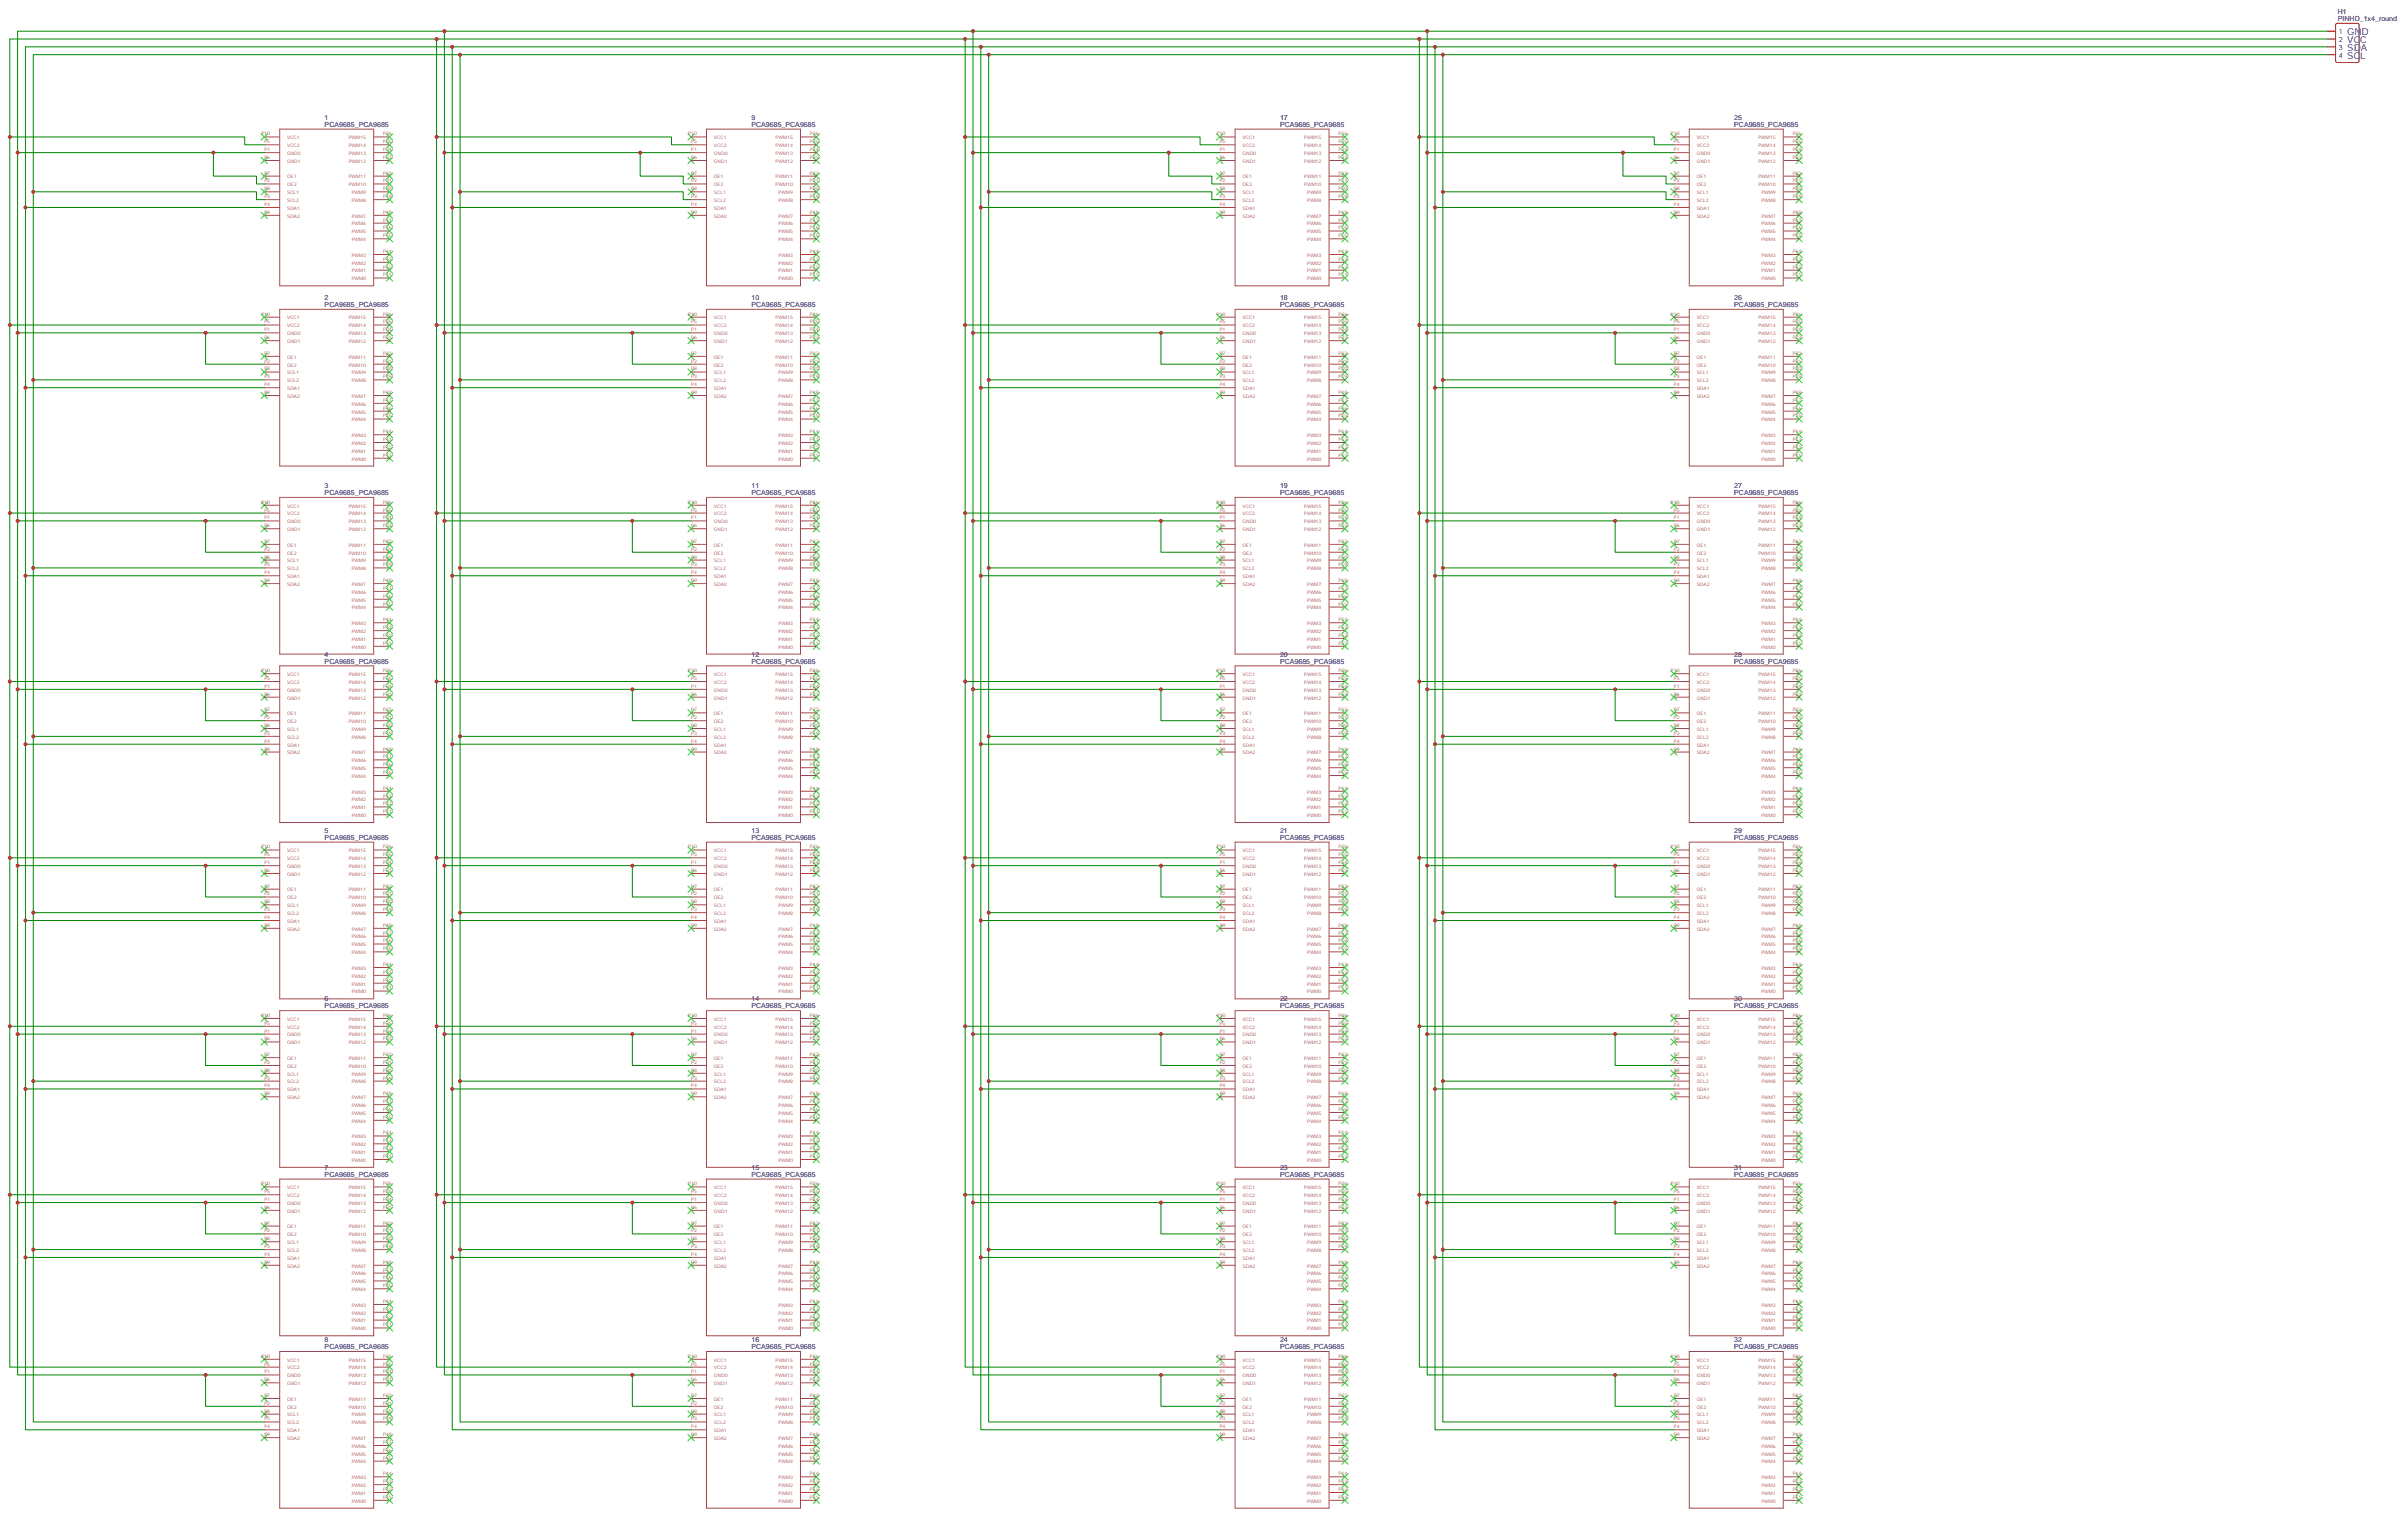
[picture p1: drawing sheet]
<svg xmlns="http://www.w3.org/2000/svg" width="1084mm" height="683mm" viewBox="0 0 1084 683" stroke-linecap="round" stroke-linejoin="round" font-family="sans-serif">
<defs><g id="words">
<g font-size="4.2" fill="#00f">
<text x="1057" y="16">GND</text>
<text x="1057" y="19">VCC</text>
<text x="1057" y="23">SDA</text>
<text x="1057" y="26">SCL</text>
</g>
<g font-size="3.2" fill="#000080">
<text x="1053" y="9">PINHD_1x4_round</text>
<text x="1053" y="6">H1</text>
<text x="146" y="54">1</text>
<text x="339" y="54">9</text>
<text x="577" y="54">17</text>
<text x="781" y="54">25</text>
<text x="146" y="57">PCA9685_PCA9685</text>
<text x="339" y="57">PCA9685_PCA9685</text>
<text x="577" y="57">PCA9685_PCA9685</text>
<text x="781" y="57">PCA9685_PCA9685</text>
<text x="146" y="135">2</text>
<text x="339" y="135">10</text>
<text x="577" y="135">18</text>
<text x="781" y="135">26</text>
<text x="146" y="138">PCA9685_PCA9685</text>
<text x="339" y="138">PCA9685_PCA9685</text>
<text x="577" y="138">PCA9685_PCA9685</text>
<text x="781" y="138">PCA9685_PCA9685</text>
<text x="146" y="220">3</text>
<text x="339" y="220">11</text>
<text x="577" y="220">19</text>
<text x="781" y="220">27</text>
<text x="146" y="223">PCA9685_PCA9685</text>
<text x="339" y="223">PCA9685_PCA9685</text>
<text x="577" y="223">PCA9685_PCA9685</text>
<text x="781" y="223">PCA9685_PCA9685</text>
<text x="146" y="299">PCA9685_PCA9685</text>
<text x="146" y="296">4</text>
<text x="339" y="299">PCA9685_PCA9685</text>
<text x="339" y="296">12</text>
<text x="577" y="299">PCA9685_PCA9685</text>
<text x="577" y="296">20</text>
<text x="781" y="299">PCA9685_PCA9685</text>
<text x="781" y="296">28</text>
<text x="146" y="375">5</text>
<text x="339" y="375">13</text>
<text x="577" y="375">21</text>
<text x="781" y="375">29</text>
<text x="146" y="378">PCA9685_PCA9685</text>
<text x="339" y="378">PCA9685_PCA9685</text>
<text x="577" y="378">PCA9685_PCA9685</text>
<text x="781" y="378">PCA9685_PCA9685</text>
<text x="146" y="454">PCA9685_PCA9685</text>
<text x="146" y="451">6</text>
<text x="339" y="454">PCA9685_PCA9685</text>
<text x="339" y="451">14</text>
<text x="577" y="454">PCA9685_PCA9685</text>
<text x="577" y="451">22</text>
<text x="781" y="454">PCA9685_PCA9685</text>
<text x="781" y="451">30</text>
<text x="146" y="527">7</text>
<text x="339" y="527">15</text>
<text x="577" y="527">23</text>
<text x="781" y="527">31</text>
<text x="146" y="530">PCA9685_PCA9685</text>
<text x="339" y="530">PCA9685_PCA9685</text>
<text x="577" y="530">PCA9685_PCA9685</text>
<text x="781" y="530">PCA9685_PCA9685</text>
<text x="146" y="604">8</text>
<text x="339" y="604">16</text>
<text x="577" y="604">24</text>
<text x="781" y="604">32</text>
<text x="146" y="607">PCA9685_PCA9685</text>
<text x="339" y="607">PCA9685_PCA9685</text>
<text x="577" y="607">PCA9685_PCA9685</text>
<text x="781" y="607">PCA9685_PCA9685</text>
</g>
<g font-size="3.2" fill="#00f">
<text x="1053" y="15">1</text>
<text x="1053" y="19">2</text>
<text x="1053" y="23">3</text>
<text x="1053" y="26">4</text>
</g>
<g font-size="2.1" fill="#a54b4b">
<text x="118" y="61">P10</text>
<text x="119" y="64">P5</text>
<text x="129" y="63">VCC1</text>
<text x="157" y="63">PWM15</text>
<text x="173" y="64">P25</text>
<text x="173" y="61">P26</text>
<text x="310" y="61">P10</text>
<text x="311" y="64">P5</text>
<text x="322" y="63">VCC1</text>
<text x="349" y="63">PWM15</text>
<text x="365" y="64">P25</text>
<text x="365" y="61">P26</text>
<text x="548" y="61">P10</text>
<text x="549" y="64">P5</text>
<text x="560" y="63">VCC1</text>
<text x="588" y="63">PWM15</text>
<text x="603" y="64">P25</text>
<text x="603" y="61">P26</text>
<text x="753" y="61">P10</text>
<text x="754" y="64">P5</text>
<text x="764" y="63">VCC1</text>
<text x="792" y="63">PWM15</text>
<text x="808" y="64">P25</text>
<text x="808" y="61">P26</text>
<text x="119" y="68">P1</text>
<text x="119" y="72">P6</text>
<text x="129" y="70">GND0</text>
<text x="129" y="66">VCC2</text>
<text x="157" y="70">PWM13</text>
<text x="157" y="66">PWM14</text>
<text x="173" y="72">P23</text>
<text x="173" y="68">P24</text>
<text x="311" y="68">P1</text>
<text x="311" y="72">P6</text>
<text x="322" y="70">GND0</text>
<text x="322" y="66">VCC2</text>
<text x="349" y="70">PWM13</text>
<text x="349" y="66">PWM14</text>
<text x="365" y="72">P23</text>
<text x="365" y="68">P24</text>
<text x="549" y="68">P1</text>
<text x="549" y="72">P6</text>
<text x="560" y="70">GND0</text>
<text x="560" y="66">VCC2</text>
<text x="588" y="70">PWM13</text>
<text x="588" y="66">PWM14</text>
<text x="603" y="72">P23</text>
<text x="603" y="68">P24</text>
<text x="754" y="68">P1</text>
<text x="754" y="72">P6</text>
<text x="764" y="70">GND0</text>
<text x="764" y="66">VCC2</text>
<text x="792" y="70">PWM13</text>
<text x="792" y="66">PWM14</text>
<text x="808" y="72">P23</text>
<text x="808" y="68">P24</text>
<text x="129" y="73">GND1</text>
<text x="157" y="73">PWM12</text>
<text x="322" y="73">GND1</text>
<text x="349" y="73">PWM12</text>
<text x="560" y="73">GND1</text>
<text x="588" y="73">PWM12</text>
<text x="764" y="73">GND1</text>
<text x="792" y="73">PWM12</text>
<text x="119" y="79">P7</text>
<text x="119" y="82">P2</text>
<text x="129" y="80">OE1</text>
<text x="129" y="84">OE2</text>
<text x="157" y="84">PWM10</text>
<text x="157" y="80">PWM11</text>
<text x="173" y="82">P21</text>
<text x="173" y="79">P22</text>
<text x="311" y="79">P7</text>
<text x="311" y="82">P2</text>
<text x="322" y="80">OE1</text>
<text x="322" y="84">OE2</text>
<text x="349" y="84">PWM10</text>
<text x="349" y="80">PWM11</text>
<text x="365" y="82">P21</text>
<text x="365" y="79">P22</text>
<text x="549" y="79">P7</text>
<text x="549" y="82">P2</text>
<text x="560" y="80">OE1</text>
<text x="560" y="84">OE2</text>
<text x="588" y="84">PWM10</text>
<text x="588" y="80">PWM11</text>
<text x="603" y="82">P21</text>
<text x="603" y="79">P22</text>
<text x="754" y="79">P7</text>
<text x="754" y="82">P2</text>
<text x="764" y="80">OE1</text>
<text x="764" y="84">OE2</text>
<text x="792" y="84">PWM10</text>
<text x="792" y="80">PWM11</text>
<text x="808" y="82">P21</text>
<text x="808" y="79">P22</text>
<text x="119" y="86">P8</text>
<text x="119" y="89">P3</text>
<text x="129" y="87">SCL1</text>
<text x="158" y="87">PWM9</text>
<text x="173" y="89">P19</text>
<text x="173" y="86">P20</text>
<text x="311" y="86">P8</text>
<text x="311" y="89">P3</text>
<text x="322" y="87">SCL1</text>
<text x="351" y="87">PWM9</text>
<text x="365" y="89">P19</text>
<text x="365" y="86">P20</text>
<text x="549" y="86">P8</text>
<text x="549" y="89">P3</text>
<text x="560" y="87">SCL1</text>
<text x="589" y="87">PWM9</text>
<text x="603" y="89">P19</text>
<text x="603" y="86">P20</text>
<text x="754" y="86">P8</text>
<text x="754" y="89">P3</text>
<text x="764" y="87">SCL1</text>
<text x="793" y="87">PWM9</text>
<text x="808" y="89">P19</text>
<text x="808" y="86">P20</text>
<text x="119" y="93">P4</text>
<text x="129" y="91">SCL2</text>
<text x="129" y="94">SDA1</text>
<text x="158" y="91">PWM8</text>
<text x="311" y="93">P4</text>
<text x="322" y="91">SCL2</text>
<text x="322" y="94">SDA1</text>
<text x="351" y="91">PWM8</text>
<text x="549" y="93">P4</text>
<text x="560" y="91">SCL2</text>
<text x="560" y="94">SDA1</text>
<text x="589" y="91">PWM8</text>
<text x="754" y="93">P4</text>
<text x="764" y="91">SCL2</text>
<text x="764" y="94">SDA1</text>
<text x="793" y="91">PWM8</text>
<text x="119" y="96">P9</text>
<text x="129" y="98">SDA2</text>
<text x="158" y="102">PWM6</text>
<text x="158" y="98">PWM7</text>
<text x="173" y="100">P17</text>
<text x="173" y="96">P18</text>
<text x="311" y="96">P9</text>
<text x="322" y="98">SDA2</text>
<text x="351" y="102">PWM6</text>
<text x="351" y="98">PWM7</text>
<text x="365" y="100">P17</text>
<text x="365" y="96">P18</text>
<text x="549" y="96">P9</text>
<text x="560" y="98">SDA2</text>
<text x="589" y="102">PWM6</text>
<text x="589" y="98">PWM7</text>
<text x="603" y="100">P17</text>
<text x="603" y="96">P18</text>
<text x="754" y="96">P9</text>
<text x="764" y="98">SDA2</text>
<text x="793" y="102">PWM6</text>
<text x="793" y="98">PWM7</text>
<text x="808" y="100">P17</text>
<text x="808" y="96">P18</text>
<text x="158" y="105">PWM5</text>
<text x="173" y="107">P15</text>
<text x="173" y="103">P16</text>
<text x="351" y="105">PWM5</text>
<text x="365" y="107">P15</text>
<text x="365" y="103">P16</text>
<text x="589" y="105">PWM5</text>
<text x="603" y="107">P15</text>
<text x="603" y="103">P16</text>
<text x="793" y="105">PWM5</text>
<text x="808" y="107">P15</text>
<text x="808" y="103">P16</text>
<text x="158" y="109">PWM4</text>
<text x="173" y="114">P14</text>
<text x="351" y="109">PWM4</text>
<text x="365" y="114">P14</text>
<text x="589" y="109">PWM4</text>
<text x="603" y="114">P14</text>
<text x="793" y="109">PWM4</text>
<text x="808" y="114">P14</text>
<text x="158" y="119">PWM2</text>
<text x="158" y="116">PWM3</text>
<text x="173" y="117">P13</text>
<text x="351" y="119">PWM2</text>
<text x="351" y="116">PWM3</text>
<text x="365" y="117">P13</text>
<text x="589" y="119">PWM2</text>
<text x="589" y="116">PWM3</text>
<text x="603" y="117">P13</text>
<text x="793" y="119">PWM2</text>
<text x="793" y="116">PWM3</text>
<text x="808" y="117">P13</text>
<text x="158" y="123">PWM1</text>
<text x="173" y="124">P11</text>
<text x="173" y="121">P12</text>
<text x="351" y="123">PWM1</text>
<text x="365" y="124">P11</text>
<text x="365" y="121">P12</text>
<text x="589" y="123">PWM1</text>
<text x="603" y="124">P11</text>
<text x="603" y="121">P12</text>
<text x="793" y="123">PWM1</text>
<text x="808" y="124">P11</text>
<text x="808" y="121">P12</text>
<text x="158" y="126">PWM0</text>
<text x="351" y="126">PWM0</text>
<text x="589" y="126">PWM0</text>
<text x="793" y="126">PWM0</text>
<text x="118" y="142">P10</text>
<text x="129" y="144">VCC1</text>
<text x="157" y="144">PWM15</text>
<text x="173" y="142">P26</text>
<text x="310" y="142">P10</text>
<text x="322" y="144">VCC1</text>
<text x="349" y="144">PWM15</text>
<text x="365" y="142">P26</text>
<text x="548" y="142">P10</text>
<text x="560" y="144">VCC1</text>
<text x="588" y="144">PWM15</text>
<text x="603" y="142">P26</text>
<text x="753" y="142">P10</text>
<text x="764" y="144">VCC1</text>
<text x="792" y="144">PWM15</text>
<text x="808" y="142">P26</text>
<text x="119" y="149">P1</text>
<text x="119" y="146">P5</text>
<text x="129" y="147">VCC2</text>
<text x="157" y="147">PWM14</text>
<text x="173" y="149">P24</text>
<text x="173" y="146">P25</text>
<text x="311" y="149">P1</text>
<text x="311" y="146">P5</text>
<text x="322" y="147">VCC2</text>
<text x="349" y="147">PWM14</text>
<text x="365" y="149">P24</text>
<text x="365" y="146">P25</text>
<text x="549" y="149">P1</text>
<text x="549" y="146">P5</text>
<text x="560" y="147">VCC2</text>
<text x="588" y="147">PWM14</text>
<text x="603" y="149">P24</text>
<text x="603" y="146">P25</text>
<text x="754" y="149">P1</text>
<text x="754" y="146">P5</text>
<text x="764" y="147">VCC2</text>
<text x="792" y="147">PWM14</text>
<text x="808" y="149">P24</text>
<text x="808" y="146">P25</text>
<text x="119" y="153">P6</text>
<text x="129" y="151">GND0</text>
<text x="129" y="154">GND1</text>
<text x="157" y="154">PWM12</text>
<text x="157" y="151">PWM13</text>
<text x="173" y="153">P23</text>
<text x="311" y="153">P6</text>
<text x="322" y="151">GND0</text>
<text x="322" y="154">GND1</text>
<text x="349" y="154">PWM12</text>
<text x="349" y="151">PWM13</text>
<text x="365" y="153">P23</text>
<text x="549" y="153">P6</text>
<text x="560" y="151">GND0</text>
<text x="560" y="154">GND1</text>
<text x="588" y="154">PWM12</text>
<text x="588" y="151">PWM13</text>
<text x="603" y="153">P23</text>
<text x="754" y="153">P6</text>
<text x="764" y="151">GND0</text>
<text x="764" y="154">GND1</text>
<text x="792" y="154">PWM12</text>
<text x="792" y="151">PWM13</text>
<text x="808" y="153">P23</text>
<text x="119" y="160">P7</text>
<text x="129" y="161">OE1</text>
<text x="157" y="161">PWM11</text>
<text x="173" y="160">P22</text>
<text x="311" y="160">P7</text>
<text x="322" y="161">OE1</text>
<text x="349" y="161">PWM11</text>
<text x="365" y="160">P22</text>
<text x="549" y="160">P7</text>
<text x="560" y="161">OE1</text>
<text x="588" y="161">PWM11</text>
<text x="603" y="160">P22</text>
<text x="754" y="160">P7</text>
<text x="764" y="161">OE1</text>
<text x="792" y="161">PWM11</text>
<text x="808" y="160">P22</text>
<text x="119" y="163">P2</text>
<text x="119" y="167">P8</text>
<text x="129" y="165">OE2</text>
<text x="157" y="165">PWM10</text>
<text x="173" y="167">P20</text>
<text x="173" y="163">P21</text>
<text x="311" y="163">P2</text>
<text x="311" y="167">P8</text>
<text x="322" y="165">OE2</text>
<text x="349" y="165">PWM10</text>
<text x="365" y="167">P20</text>
<text x="365" y="163">P21</text>
<text x="549" y="163">P2</text>
<text x="549" y="167">P8</text>
<text x="560" y="165">OE2</text>
<text x="588" y="165">PWM10</text>
<text x="603" y="167">P20</text>
<text x="603" y="163">P21</text>
<text x="754" y="163">P2</text>
<text x="754" y="167">P8</text>
<text x="764" y="165">OE2</text>
<text x="792" y="165">PWM10</text>
<text x="808" y="167">P20</text>
<text x="808" y="163">P21</text>
<text x="119" y="170">P3</text>
<text x="119" y="174">P4</text>
<text x="129" y="169">SCL1</text>
<text x="129" y="172">SCL2</text>
<text x="158" y="172">PWM8</text>
<text x="158" y="169">PWM9</text>
<text x="173" y="170">P19</text>
<text x="311" y="170">P3</text>
<text x="311" y="174">P4</text>
<text x="322" y="169">SCL1</text>
<text x="322" y="172">SCL2</text>
<text x="351" y="172">PWM8</text>
<text x="351" y="169">PWM9</text>
<text x="365" y="170">P19</text>
<text x="549" y="170">P3</text>
<text x="549" y="174">P4</text>
<text x="560" y="169">SCL1</text>
<text x="560" y="172">SCL2</text>
<text x="589" y="172">PWM8</text>
<text x="589" y="169">PWM9</text>
<text x="603" y="170">P19</text>
<text x="754" y="170">P3</text>
<text x="754" y="174">P4</text>
<text x="764" y="169">SCL1</text>
<text x="764" y="172">SCL2</text>
<text x="793" y="172">PWM8</text>
<text x="793" y="169">PWM9</text>
<text x="808" y="170">P19</text>
<text x="119" y="177">P9</text>
<text x="129" y="176">SDA1</text>
<text x="129" y="179">SDA2</text>
<text x="158" y="179">PWM7</text>
<text x="173" y="177">P18</text>
<text x="311" y="177">P9</text>
<text x="322" y="176">SDA1</text>
<text x="322" y="179">SDA2</text>
<text x="351" y="179">PWM7</text>
<text x="365" y="177">P18</text>
<text x="549" y="177">P9</text>
<text x="560" y="176">SDA1</text>
<text x="560" y="179">SDA2</text>
<text x="589" y="179">PWM7</text>
<text x="603" y="177">P18</text>
<text x="754" y="177">P9</text>
<text x="764" y="176">SDA1</text>
<text x="764" y="179">SDA2</text>
<text x="793" y="179">PWM7</text>
<text x="808" y="177">P18</text>
<text x="158" y="183">PWM6</text>
<text x="173" y="184">P16</text>
<text x="173" y="181">P17</text>
<text x="351" y="183">PWM6</text>
<text x="365" y="184">P16</text>
<text x="365" y="181">P17</text>
<text x="589" y="183">PWM6</text>
<text x="603" y="184">P16</text>
<text x="603" y="181">P17</text>
<text x="793" y="183">PWM6</text>
<text x="808" y="184">P16</text>
<text x="808" y="181">P17</text>
<text x="158" y="190">PWM4</text>
<text x="158" y="186">PWM5</text>
<text x="173" y="188">P15</text>
<text x="351" y="190">PWM4</text>
<text x="351" y="186">PWM5</text>
<text x="365" y="188">P15</text>
<text x="589" y="190">PWM4</text>
<text x="589" y="186">PWM5</text>
<text x="603" y="188">P15</text>
<text x="793" y="190">PWM4</text>
<text x="793" y="186">PWM5</text>
<text x="808" y="188">P15</text>
<text x="158" y="197">PWM3</text>
<text x="173" y="195">P14</text>
<text x="351" y="197">PWM3</text>
<text x="365" y="195">P14</text>
<text x="589" y="197">PWM3</text>
<text x="603" y="195">P14</text>
<text x="793" y="197">PWM3</text>
<text x="808" y="195">P14</text>
<text x="158" y="204">PWM1</text>
<text x="158" y="200">PWM2</text>
<text x="173" y="202">P12</text>
<text x="173" y="199">P13</text>
<text x="351" y="204">PWM1</text>
<text x="351" y="200">PWM2</text>
<text x="365" y="202">P12</text>
<text x="365" y="199">P13</text>
<text x="589" y="204">PWM1</text>
<text x="589" y="200">PWM2</text>
<text x="603" y="202">P12</text>
<text x="603" y="199">P13</text>
<text x="793" y="204">PWM1</text>
<text x="793" y="200">PWM2</text>
<text x="808" y="202">P12</text>
<text x="808" y="199">P13</text>
<text x="158" y="207">PWM0</text>
<text x="173" y="206">P11</text>
<text x="351" y="207">PWM0</text>
<text x="365" y="206">P11</text>
<text x="589" y="207">PWM0</text>
<text x="603" y="206">P11</text>
<text x="793" y="207">PWM0</text>
<text x="808" y="206">P11</text>
<text x="118" y="227">P10</text>
<text x="173" y="227">P26</text>
<text x="310" y="227">P10</text>
<text x="365" y="227">P26</text>
<text x="548" y="227">P10</text>
<text x="603" y="227">P26</text>
<text x="753" y="227">P10</text>
<text x="808" y="227">P26</text>
<text x="119" y="234">P1</text>
<text x="119" y="230">P5</text>
<text x="129" y="229">VCC1</text>
<text x="129" y="232">VCC2</text>
<text x="157" y="232">PWM14</text>
<text x="157" y="229">PWM15</text>
<text x="173" y="234">P24</text>
<text x="173" y="230">P25</text>
<text x="311" y="234">P1</text>
<text x="311" y="230">P5</text>
<text x="322" y="229">VCC1</text>
<text x="322" y="232">VCC2</text>
<text x="349" y="232">PWM14</text>
<text x="349" y="229">PWM15</text>
<text x="365" y="234">P24</text>
<text x="365" y="230">P25</text>
<text x="549" y="234">P1</text>
<text x="549" y="230">P5</text>
<text x="560" y="229">VCC1</text>
<text x="560" y="232">VCC2</text>
<text x="588" y="232">PWM14</text>
<text x="588" y="229">PWM15</text>
<text x="603" y="234">P24</text>
<text x="603" y="230">P25</text>
<text x="754" y="234">P1</text>
<text x="754" y="230">P5</text>
<text x="764" y="229">VCC1</text>
<text x="764" y="232">VCC2</text>
<text x="792" y="232">PWM14</text>
<text x="792" y="229">PWM15</text>
<text x="808" y="234">P24</text>
<text x="808" y="230">P25</text>
<text x="119" y="237">P6</text>
<text x="129" y="236">GND0</text>
<text x="129" y="239">GND1</text>
<text x="157" y="239">PWM12</text>
<text x="157" y="236">PWM13</text>
<text x="173" y="237">P23</text>
<text x="311" y="237">P6</text>
<text x="322" y="236">GND0</text>
<text x="322" y="239">GND1</text>
<text x="349" y="239">PWM12</text>
<text x="349" y="236">PWM13</text>
<text x="365" y="237">P23</text>
<text x="549" y="237">P6</text>
<text x="560" y="236">GND0</text>
<text x="560" y="239">GND1</text>
<text x="588" y="239">PWM12</text>
<text x="588" y="236">PWM13</text>
<text x="603" y="237">P23</text>
<text x="754" y="237">P6</text>
<text x="764" y="236">GND0</text>
<text x="764" y="239">GND1</text>
<text x="792" y="239">PWM12</text>
<text x="792" y="236">PWM13</text>
<text x="808" y="237">P23</text>
<text x="119" y="244">P7</text>
<text x="173" y="244">P22</text>
<text x="311" y="244">P7</text>
<text x="365" y="244">P22</text>
<text x="549" y="244">P7</text>
<text x="603" y="244">P22</text>
<text x="754" y="244">P7</text>
<text x="808" y="244">P22</text>
<text x="119" y="248">P2</text>
<text x="119" y="251">P8</text>
<text x="129" y="246">OE1</text>
<text x="129" y="250">OE2</text>
<text x="157" y="250">PWM10</text>
<text x="157" y="246">PWM11</text>
<text x="173" y="251">P20</text>
<text x="173" y="248">P21</text>
<text x="311" y="248">P2</text>
<text x="311" y="251">P8</text>
<text x="322" y="246">OE1</text>
<text x="322" y="250">OE2</text>
<text x="349" y="250">PWM10</text>
<text x="349" y="246">PWM11</text>
<text x="365" y="251">P20</text>
<text x="365" y="248">P21</text>
<text x="549" y="248">P2</text>
<text x="549" y="251">P8</text>
<text x="560" y="246">OE1</text>
<text x="560" y="250">OE2</text>
<text x="588" y="250">PWM10</text>
<text x="588" y="246">PWM11</text>
<text x="603" y="251">P20</text>
<text x="603" y="248">P21</text>
<text x="754" y="248">P2</text>
<text x="754" y="251">P8</text>
<text x="764" y="246">OE1</text>
<text x="764" y="250">OE2</text>
<text x="792" y="250">PWM10</text>
<text x="792" y="246">PWM11</text>
<text x="808" y="251">P20</text>
<text x="808" y="248">P21</text>
<text x="119" y="255">P3</text>
<text x="129" y="253">SCL1</text>
<text x="129" y="257">SCL2</text>
<text x="158" y="257">PWM8</text>
<text x="158" y="253">PWM9</text>
<text x="173" y="255">P19</text>
<text x="311" y="255">P3</text>
<text x="322" y="253">SCL1</text>
<text x="322" y="257">SCL2</text>
<text x="351" y="257">PWM8</text>
<text x="351" y="253">PWM9</text>
<text x="365" y="255">P19</text>
<text x="549" y="255">P3</text>
<text x="560" y="253">SCL1</text>
<text x="560" y="257">SCL2</text>
<text x="589" y="257">PWM8</text>
<text x="589" y="253">PWM9</text>
<text x="603" y="255">P19</text>
<text x="754" y="255">P3</text>
<text x="764" y="253">SCL1</text>
<text x="764" y="257">SCL2</text>
<text x="793" y="257">PWM8</text>
<text x="793" y="253">PWM9</text>
<text x="808" y="255">P19</text>
<text x="119" y="259">P4</text>
<text x="119" y="262">P9</text>
<text x="129" y="260">SDA1</text>
<text x="129" y="264">SDA2</text>
<text x="158" y="264">PWM7</text>
<text x="173" y="262">P18</text>
<text x="311" y="259">P4</text>
<text x="311" y="262">P9</text>
<text x="322" y="260">SDA1</text>
<text x="322" y="264">SDA2</text>
<text x="351" y="264">PWM7</text>
<text x="365" y="262">P18</text>
<text x="549" y="259">P4</text>
<text x="549" y="262">P9</text>
<text x="560" y="260">SDA1</text>
<text x="560" y="264">SDA2</text>
<text x="589" y="264">PWM7</text>
<text x="603" y="262">P18</text>
<text x="754" y="259">P4</text>
<text x="754" y="262">P9</text>
<text x="764" y="260">SDA1</text>
<text x="764" y="264">SDA2</text>
<text x="793" y="264">PWM7</text>
<text x="808" y="262">P18</text>
<text x="158" y="267">PWM6</text>
<text x="173" y="269">P16</text>
<text x="173" y="266">P17</text>
<text x="351" y="267">PWM6</text>
<text x="365" y="269">P16</text>
<text x="365" y="266">P17</text>
<text x="589" y="267">PWM6</text>
<text x="603" y="269">P16</text>
<text x="603" y="266">P17</text>
<text x="793" y="267">PWM6</text>
<text x="808" y="269">P16</text>
<text x="808" y="266">P17</text>
<text x="158" y="274">PWM4</text>
<text x="158" y="271">PWM5</text>
<text x="173" y="273">P15</text>
<text x="351" y="274">PWM4</text>
<text x="351" y="271">PWM5</text>
<text x="365" y="273">P15</text>
<text x="589" y="274">PWM4</text>
<text x="589" y="271">PWM5</text>
<text x="603" y="273">P15</text>
<text x="793" y="274">PWM4</text>
<text x="793" y="271">PWM5</text>
<text x="808" y="273">P15</text>
<text x="158" y="281">PWM3</text>
<text x="173" y="280">P14</text>
<text x="351" y="281">PWM3</text>
<text x="365" y="280">P14</text>
<text x="589" y="281">PWM3</text>
<text x="603" y="280">P14</text>
<text x="793" y="281">PWM3</text>
<text x="808" y="280">P14</text>
<text x="158" y="285">PWM2</text>
<text x="173" y="287">P12</text>
<text x="173" y="283">P13</text>
<text x="351" y="285">PWM2</text>
<text x="365" y="287">P12</text>
<text x="365" y="283">P13</text>
<text x="589" y="285">PWM2</text>
<text x="603" y="287">P12</text>
<text x="603" y="283">P13</text>
<text x="793" y="285">PWM2</text>
<text x="808" y="287">P12</text>
<text x="808" y="283">P13</text>
<text x="158" y="292">PWM0</text>
<text x="158" y="288">PWM1</text>
<text x="173" y="290">P11</text>
<text x="351" y="292">PWM0</text>
<text x="351" y="288">PWM1</text>
<text x="365" y="290">P11</text>
<text x="589" y="292">PWM0</text>
<text x="589" y="288">PWM1</text>
<text x="603" y="290">P11</text>
<text x="793" y="292">PWM0</text>
<text x="793" y="288">PWM1</text>
<text x="808" y="290">P11</text>
<text x="118" y="303">P10</text>
<text x="129" y="304">VCC1</text>
<text x="157" y="304">PWM15</text>
<text x="173" y="303">P26</text>
<text x="310" y="303">P10</text>
<text x="322" y="304">VCC1</text>
<text x="349" y="304">PWM15</text>
<text x="365" y="303">P26</text>
<text x="548" y="303">P10</text>
<text x="560" y="304">VCC1</text>
<text x="588" y="304">PWM15</text>
<text x="603" y="303">P26</text>
<text x="753" y="303">P10</text>
<text x="764" y="304">VCC1</text>
<text x="792" y="304">PWM15</text>
<text x="808" y="303">P26</text>
<text x="119" y="310">P1</text>
<text x="119" y="306">P5</text>
<text x="129" y="311">GND0</text>
<text x="129" y="308">VCC2</text>
<text x="157" y="311">PWM13</text>
<text x="157" y="308">PWM14</text>
<text x="173" y="310">P24</text>
<text x="173" y="306">P25</text>
<text x="311" y="310">P1</text>
<text x="311" y="306">P5</text>
<text x="322" y="311">GND0</text>
<text x="322" y="308">VCC2</text>
<text x="349" y="311">PWM13</text>
<text x="349" y="308">PWM14</text>
<text x="365" y="310">P24</text>
<text x="365" y="306">P25</text>
<text x="549" y="310">P1</text>
<text x="549" y="306">P5</text>
<text x="560" y="311">GND0</text>
<text x="560" y="308">VCC2</text>
<text x="588" y="311">PWM13</text>
<text x="588" y="308">PWM14</text>
<text x="603" y="310">P24</text>
<text x="603" y="306">P25</text>
<text x="754" y="310">P1</text>
<text x="754" y="306">P5</text>
<text x="764" y="311">GND0</text>
<text x="764" y="308">VCC2</text>
<text x="792" y="311">PWM13</text>
<text x="792" y="308">PWM14</text>
<text x="808" y="310">P24</text>
<text x="808" y="306">P25</text>
<text x="119" y="313">P6</text>
<text x="129" y="315">GND1</text>
<text x="157" y="315">PWM12</text>
<text x="173" y="313">P23</text>
<text x="311" y="313">P6</text>
<text x="322" y="315">GND1</text>
<text x="349" y="315">PWM12</text>
<text x="365" y="313">P23</text>
<text x="549" y="313">P6</text>
<text x="560" y="315">GND1</text>
<text x="588" y="315">PWM12</text>
<text x="603" y="313">P23</text>
<text x="754" y="313">P6</text>
<text x="764" y="315">GND1</text>
<text x="792" y="315">PWM12</text>
<text x="808" y="313">P23</text>
<text x="119" y="320">P7</text>
<text x="119" y="324">P2</text>
<text x="129" y="322">OE1</text>
<text x="157" y="322">PWM11</text>
<text x="173" y="324">P21</text>
<text x="173" y="320">P22</text>
<text x="311" y="320">P7</text>
<text x="311" y="324">P2</text>
<text x="322" y="322">OE1</text>
<text x="349" y="322">PWM11</text>
<text x="365" y="324">P21</text>
<text x="365" y="320">P22</text>
<text x="549" y="320">P7</text>
<text x="549" y="324">P2</text>
<text x="560" y="322">OE1</text>
<text x="588" y="322">PWM11</text>
<text x="603" y="324">P21</text>
<text x="603" y="320">P22</text>
<text x="754" y="320">P7</text>
<text x="754" y="324">P2</text>
<text x="764" y="322">OE1</text>
<text x="792" y="322">PWM11</text>
<text x="808" y="324">P21</text>
<text x="808" y="320">P22</text>
<text x="119" y="327">P8</text>
<text x="129" y="326">OE2</text>
<text x="129" y="329">SCL1</text>
<text x="157" y="326">PWM10</text>
<text x="158" y="329">PWM9</text>
<text x="173" y="327">P20</text>
<text x="311" y="327">P8</text>
<text x="322" y="326">OE2</text>
<text x="322" y="329">SCL1</text>
<text x="349" y="326">PWM10</text>
<text x="351" y="329">PWM9</text>
<text x="365" y="327">P20</text>
<text x="549" y="327">P8</text>
<text x="560" y="326">OE2</text>
<text x="560" y="329">SCL1</text>
<text x="588" y="326">PWM10</text>
<text x="589" y="329">PWM9</text>
<text x="603" y="327">P20</text>
<text x="754" y="327">P8</text>
<text x="764" y="326">OE2</text>
<text x="764" y="329">SCL1</text>
<text x="792" y="326">PWM10</text>
<text x="793" y="329">PWM9</text>
<text x="808" y="327">P20</text>
<text x="119" y="331">P3</text>
<text x="119" y="334">P4</text>
<text x="129" y="333">SCL2</text>
<text x="158" y="333">PWM8</text>
<text x="173" y="331">P19</text>
<text x="311" y="331">P3</text>
<text x="311" y="334">P4</text>
<text x="322" y="333">SCL2</text>
<text x="351" y="333">PWM8</text>
<text x="365" y="331">P19</text>
<text x="549" y="331">P3</text>
<text x="549" y="334">P4</text>
<text x="560" y="333">SCL2</text>
<text x="589" y="333">PWM8</text>
<text x="603" y="331">P19</text>
<text x="754" y="331">P3</text>
<text x="754" y="334">P4</text>
<text x="764" y="333">SCL2</text>
<text x="793" y="333">PWM8</text>
<text x="808" y="331">P19</text>
<text x="119" y="338">P9</text>
<text x="129" y="336">SDA1</text>
<text x="129" y="340">SDA2</text>
<text x="158" y="340">PWM7</text>
<text x="173" y="341">P17</text>
<text x="173" y="338">P18</text>
<text x="311" y="338">P9</text>
<text x="322" y="336">SDA1</text>
<text x="322" y="340">SDA2</text>
<text x="351" y="340">PWM7</text>
<text x="365" y="341">P17</text>
<text x="365" y="338">P18</text>
<text x="549" y="338">P9</text>
<text x="560" y="336">SDA1</text>
<text x="560" y="340">SDA2</text>
<text x="589" y="340">PWM7</text>
<text x="603" y="341">P17</text>
<text x="603" y="338">P18</text>
<text x="754" y="338">P9</text>
<text x="764" y="336">SDA1</text>
<text x="764" y="340">SDA2</text>
<text x="793" y="340">PWM7</text>
<text x="808" y="341">P17</text>
<text x="808" y="338">P18</text>
<text x="158" y="347">PWM5</text>
<text x="158" y="343">PWM6</text>
<text x="173" y="345">P16</text>
<text x="351" y="347">PWM5</text>
<text x="351" y="343">PWM6</text>
<text x="365" y="345">P16</text>
<text x="589" y="347">PWM5</text>
<text x="589" y="343">PWM6</text>
<text x="603" y="345">P16</text>
<text x="793" y="347">PWM5</text>
<text x="793" y="343">PWM6</text>
<text x="808" y="345">P16</text>
<text x="158" y="350">PWM4</text>
<text x="173" y="348">P15</text>
<text x="351" y="350">PWM4</text>
<text x="365" y="348">P15</text>
<text x="589" y="350">PWM4</text>
<text x="603" y="348">P15</text>
<text x="793" y="350">PWM4</text>
<text x="808" y="348">P15</text>
<text x="158" y="357">PWM3</text>
<text x="173" y="359">P13</text>
<text x="173" y="356">P14</text>
<text x="351" y="357">PWM3</text>
<text x="365" y="359">P13</text>
<text x="365" y="356">P14</text>
<text x="589" y="357">PWM3</text>
<text x="603" y="359">P13</text>
<text x="603" y="356">P14</text>
<text x="793" y="357">PWM3</text>
<text x="808" y="359">P13</text>
<text x="808" y="356">P14</text>
<text x="158" y="364">PWM1</text>
<text x="158" y="361">PWM2</text>
<text x="173" y="363">P12</text>
<text x="351" y="364">PWM1</text>
<text x="351" y="361">PWM2</text>
<text x="365" y="363">P12</text>
<text x="589" y="364">PWM1</text>
<text x="589" y="361">PWM2</text>
<text x="603" y="363">P12</text>
<text x="793" y="364">PWM1</text>
<text x="793" y="361">PWM2</text>
<text x="808" y="363">P12</text>
<text x="158" y="368">PWM0</text>
<text x="173" y="366">P11</text>
<text x="351" y="368">PWM0</text>
<text x="365" y="366">P11</text>
<text x="589" y="368">PWM0</text>
<text x="603" y="366">P11</text>
<text x="793" y="368">PWM0</text>
<text x="808" y="366">P11</text>
<text x="118" y="382">P10</text>
<text x="129" y="384">VCC1</text>
<text x="157" y="384">PWM15</text>
<text x="173" y="382">P26</text>
<text x="310" y="382">P10</text>
<text x="322" y="384">VCC1</text>
<text x="349" y="384">PWM15</text>
<text x="365" y="382">P26</text>
<text x="548" y="382">P10</text>
<text x="560" y="384">VCC1</text>
<text x="588" y="384">PWM15</text>
<text x="603" y="382">P26</text>
<text x="753" y="382">P10</text>
<text x="764" y="384">VCC1</text>
<text x="792" y="384">PWM15</text>
<text x="808" y="382">P26</text>
<text x="119" y="389">P1</text>
<text x="119" y="386">P5</text>
<text x="129" y="387">VCC2</text>
<text x="157" y="387">PWM14</text>
<text x="173" y="389">P24</text>
<text x="173" y="386">P25</text>
<text x="311" y="389">P1</text>
<text x="311" y="386">P5</text>
<text x="322" y="387">VCC2</text>
<text x="349" y="387">PWM14</text>
<text x="365" y="389">P24</text>
<text x="365" y="386">P25</text>
<text x="549" y="389">P1</text>
<text x="549" y="386">P5</text>
<text x="560" y="387">VCC2</text>
<text x="588" y="387">PWM14</text>
<text x="603" y="389">P24</text>
<text x="603" y="386">P25</text>
<text x="754" y="389">P1</text>
<text x="754" y="386">P5</text>
<text x="764" y="387">VCC2</text>
<text x="792" y="387">PWM14</text>
<text x="808" y="389">P24</text>
<text x="808" y="386">P25</text>
<text x="119" y="393">P6</text>
<text x="129" y="391">GND0</text>
<text x="129" y="394">GND1</text>
<text x="157" y="394">PWM12</text>
<text x="157" y="391">PWM13</text>
<text x="173" y="393">P23</text>
<text x="311" y="393">P6</text>
<text x="322" y="391">GND0</text>
<text x="322" y="394">GND1</text>
<text x="349" y="394">PWM12</text>
<text x="349" y="391">PWM13</text>
<text x="365" y="393">P23</text>
<text x="549" y="393">P6</text>
<text x="560" y="391">GND0</text>
<text x="560" y="394">GND1</text>
<text x="588" y="394">PWM12</text>
<text x="588" y="391">PWM13</text>
<text x="603" y="393">P23</text>
<text x="754" y="393">P6</text>
<text x="764" y="391">GND0</text>
<text x="764" y="394">GND1</text>
<text x="792" y="394">PWM12</text>
<text x="792" y="391">PWM13</text>
<text x="808" y="393">P23</text>
<text x="119" y="400">P7</text>
<text x="129" y="401">OE1</text>
<text x="157" y="401">PWM11</text>
<text x="173" y="400">P22</text>
<text x="311" y="400">P7</text>
<text x="322" y="401">OE1</text>
<text x="349" y="401">PWM11</text>
<text x="365" y="400">P22</text>
<text x="549" y="400">P7</text>
<text x="560" y="401">OE1</text>
<text x="588" y="401">PWM11</text>
<text x="603" y="400">P22</text>
<text x="754" y="400">P7</text>
<text x="764" y="401">OE1</text>
<text x="792" y="401">PWM11</text>
<text x="808" y="400">P22</text>
<text x="119" y="403">P2</text>
<text x="119" y="407">P8</text>
<text x="129" y="405">OE2</text>
<text x="157" y="405">PWM10</text>
<text x="173" y="407">P20</text>
<text x="173" y="403">P21</text>
<text x="311" y="403">P2</text>
<text x="311" y="407">P8</text>
<text x="322" y="405">OE2</text>
<text x="349" y="405">PWM10</text>
<text x="365" y="407">P20</text>
<text x="365" y="403">P21</text>
<text x="549" y="403">P2</text>
<text x="549" y="407">P8</text>
<text x="560" y="405">OE2</text>
<text x="588" y="405">PWM10</text>
<text x="603" y="407">P20</text>
<text x="603" y="403">P21</text>
<text x="754" y="403">P2</text>
<text x="754" y="407">P8</text>
<text x="764" y="405">OE2</text>
<text x="792" y="405">PWM10</text>
<text x="808" y="407">P20</text>
<text x="808" y="403">P21</text>
<text x="119" y="410">P3</text>
<text x="119" y="414">P4</text>
<text x="129" y="408">SCL1</text>
<text x="129" y="412">SCL2</text>
<text x="158" y="412">PWM8</text>
<text x="158" y="408">PWM9</text>
<text x="173" y="410">P19</text>
<text x="311" y="410">P3</text>
<text x="311" y="414">P4</text>
<text x="322" y="408">SCL1</text>
<text x="322" y="412">SCL2</text>
<text x="351" y="412">PWM8</text>
<text x="351" y="408">PWM9</text>
<text x="365" y="410">P19</text>
<text x="549" y="410">P3</text>
<text x="549" y="414">P4</text>
<text x="560" y="408">SCL1</text>
<text x="560" y="412">SCL2</text>
<text x="589" y="412">PWM8</text>
<text x="589" y="408">PWM9</text>
<text x="603" y="410">P19</text>
<text x="754" y="410">P3</text>
<text x="754" y="414">P4</text>
<text x="764" y="408">SCL1</text>
<text x="764" y="412">SCL2</text>
<text x="793" y="412">PWM8</text>
<text x="793" y="408">PWM9</text>
<text x="808" y="410">P19</text>
<text x="119" y="417">P9</text>
<text x="129" y="415">SDA1</text>
<text x="129" y="419">SDA2</text>
<text x="158" y="419">PWM7</text>
<text x="173" y="417">P18</text>
<text x="311" y="417">P9</text>
<text x="322" y="415">SDA1</text>
<text x="322" y="419">SDA2</text>
<text x="351" y="419">PWM7</text>
<text x="365" y="417">P18</text>
<text x="549" y="417">P9</text>
<text x="560" y="415">SDA1</text>
<text x="560" y="419">SDA2</text>
<text x="589" y="419">PWM7</text>
<text x="603" y="417">P18</text>
<text x="754" y="417">P9</text>
<text x="764" y="415">SDA1</text>
<text x="764" y="419">SDA2</text>
<text x="793" y="419">PWM7</text>
<text x="808" y="417">P18</text>
<text x="158" y="423">PWM6</text>
<text x="173" y="424">P16</text>
<text x="173" y="421">P17</text>
<text x="351" y="423">PWM6</text>
<text x="365" y="424">P16</text>
<text x="365" y="421">P17</text>
<text x="589" y="423">PWM6</text>
<text x="603" y="424">P16</text>
<text x="603" y="421">P17</text>
<text x="793" y="423">PWM6</text>
<text x="808" y="424">P16</text>
<text x="808" y="421">P17</text>
<text x="158" y="430">PWM4</text>
<text x="158" y="426">PWM5</text>
<text x="173" y="428">P15</text>
<text x="351" y="430">PWM4</text>
<text x="351" y="426">PWM5</text>
<text x="365" y="428">P15</text>
<text x="589" y="430">PWM4</text>
<text x="589" y="426">PWM5</text>
<text x="603" y="428">P15</text>
<text x="793" y="430">PWM4</text>
<text x="793" y="426">PWM5</text>
<text x="808" y="428">P15</text>
<text x="158" y="437">PWM3</text>
<text x="173" y="435">P14</text>
<text x="351" y="437">PWM3</text>
<text x="365" y="435">P14</text>
<text x="589" y="437">PWM3</text>
<text x="603" y="435">P14</text>
<text x="793" y="437">PWM3</text>
<text x="808" y="435">P14</text>
<text x="158" y="444">PWM1</text>
<text x="158" y="440">PWM2</text>
<text x="173" y="442">P12</text>
<text x="173" y="438">P13</text>
<text x="351" y="444">PWM1</text>
<text x="351" y="440">PWM2</text>
<text x="365" y="442">P12</text>
<text x="365" y="438">P13</text>
<text x="589" y="444">PWM1</text>
<text x="589" y="440">PWM2</text>
<text x="603" y="442">P12</text>
<text x="603" y="438">P13</text>
<text x="793" y="444">PWM1</text>
<text x="793" y="440">PWM2</text>
<text x="808" y="442">P12</text>
<text x="808" y="438">P13</text>
<text x="158" y="447">PWM0</text>
<text x="173" y="445">P11</text>
<text x="351" y="447">PWM0</text>
<text x="365" y="445">P11</text>
<text x="589" y="447">PWM0</text>
<text x="603" y="445">P11</text>
<text x="793" y="447">PWM0</text>
<text x="808" y="445">P11</text>
<text x="118" y="458">P10</text>
<text x="119" y="461">P5</text>
<text x="129" y="460">VCC1</text>
<text x="157" y="460">PWM15</text>
<text x="173" y="461">P25</text>
<text x="173" y="458">P26</text>
<text x="310" y="458">P10</text>
<text x="311" y="461">P5</text>
<text x="322" y="460">VCC1</text>
<text x="349" y="460">PWM15</text>
<text x="365" y="461">P25</text>
<text x="365" y="458">P26</text>
<text x="548" y="458">P10</text>
<text x="549" y="461">P5</text>
<text x="560" y="460">VCC1</text>
<text x="588" y="460">PWM15</text>
<text x="603" y="461">P25</text>
<text x="603" y="458">P26</text>
<text x="753" y="458">P10</text>
<text x="754" y="461">P5</text>
<text x="764" y="460">VCC1</text>
<text x="792" y="460">PWM15</text>
<text x="808" y="461">P25</text>
<text x="808" y="458">P26</text>
<text x="119" y="465">P1</text>
<text x="129" y="467">GND0</text>
<text x="129" y="463">VCC2</text>
<text x="157" y="467">PWM13</text>
<text x="157" y="463">PWM14</text>
<text x="173" y="465">P24</text>
<text x="311" y="465">P1</text>
<text x="322" y="467">GND0</text>
<text x="322" y="463">VCC2</text>
<text x="349" y="467">PWM13</text>
<text x="349" y="463">PWM14</text>
<text x="365" y="465">P24</text>
<text x="549" y="465">P1</text>
<text x="560" y="467">GND0</text>
<text x="560" y="463">VCC2</text>
<text x="588" y="467">PWM13</text>
<text x="588" y="463">PWM14</text>
<text x="603" y="465">P24</text>
<text x="754" y="465">P1</text>
<text x="764" y="467">GND0</text>
<text x="764" y="463">VCC2</text>
<text x="792" y="467">PWM13</text>
<text x="792" y="463">PWM14</text>
<text x="808" y="465">P24</text>
<text x="119" y="468">P6</text>
<text x="129" y="470">GND1</text>
<text x="157" y="470">PWM12</text>
<text x="173" y="468">P23</text>
<text x="311" y="468">P6</text>
<text x="322" y="470">GND1</text>
<text x="349" y="470">PWM12</text>
<text x="365" y="468">P23</text>
<text x="549" y="468">P6</text>
<text x="560" y="470">GND1</text>
<text x="588" y="470">PWM12</text>
<text x="603" y="468">P23</text>
<text x="754" y="468">P6</text>
<text x="764" y="470">GND1</text>
<text x="792" y="470">PWM12</text>
<text x="808" y="468">P23</text>
<text x="119" y="475">P7</text>
<text x="119" y="479">P2</text>
<text x="129" y="477">OE1</text>
<text x="157" y="477">PWM11</text>
<text x="173" y="479">P21</text>
<text x="173" y="475">P22</text>
<text x="311" y="475">P7</text>
<text x="311" y="479">P2</text>
<text x="322" y="477">OE1</text>
<text x="349" y="477">PWM11</text>
<text x="365" y="479">P21</text>
<text x="365" y="475">P22</text>
<text x="549" y="475">P7</text>
<text x="549" y="479">P2</text>
<text x="560" y="477">OE1</text>
<text x="588" y="477">PWM11</text>
<text x="603" y="479">P21</text>
<text x="603" y="475">P22</text>
<text x="754" y="475">P7</text>
<text x="754" y="479">P2</text>
<text x="764" y="477">OE1</text>
<text x="792" y="477">PWM11</text>
<text x="808" y="479">P21</text>
<text x="808" y="475">P22</text>
<text x="119" y="483">P8</text>
<text x="129" y="481">OE2</text>
<text x="129" y="484">SCL1</text>
<text x="157" y="481">PWM10</text>
<text x="158" y="484">PWM9</text>
<text x="173" y="483">P20</text>
<text x="311" y="483">P8</text>
<text x="322" y="481">OE2</text>
<text x="322" y="484">SCL1</text>
<text x="349" y="481">PWM10</text>
<text x="351" y="484">PWM9</text>
<text x="365" y="483">P20</text>
<text x="549" y="483">P8</text>
<text x="560" y="481">OE2</text>
<text x="560" y="484">SCL1</text>
<text x="588" y="481">PWM10</text>
<text x="589" y="484">PWM9</text>
<text x="603" y="483">P20</text>
<text x="754" y="483">P8</text>
<text x="764" y="481">OE2</text>
<text x="764" y="484">SCL1</text>
<text x="792" y="481">PWM10</text>
<text x="793" y="484">PWM9</text>
<text x="808" y="483">P20</text>
<text x="119" y="486">P3</text>
<text x="119" y="490">P4</text>
<text x="129" y="488">SCL2</text>
<text x="129" y="491">SDA1</text>
<text x="158" y="488">PWM8</text>
<text x="173" y="486">P19</text>
<text x="311" y="486">P3</text>
<text x="311" y="490">P4</text>
<text x="322" y="488">SCL2</text>
<text x="322" y="491">SDA1</text>
<text x="351" y="488">PWM8</text>
<text x="365" y="486">P19</text>
<text x="549" y="486">P3</text>
<text x="549" y="490">P4</text>
<text x="560" y="488">SCL2</text>
<text x="560" y="491">SDA1</text>
<text x="589" y="488">PWM8</text>
<text x="603" y="486">P19</text>
<text x="754" y="486">P3</text>
<text x="754" y="490">P4</text>
<text x="764" y="488">SCL2</text>
<text x="764" y="491">SDA1</text>
<text x="793" y="488">PWM8</text>
<text x="808" y="486">P19</text>
<text x="119" y="493">P9</text>
<text x="129" y="495">SDA2</text>
<text x="158" y="495">PWM7</text>
<text x="173" y="497">P17</text>
<text x="173" y="493">P18</text>
<text x="311" y="493">P9</text>
<text x="322" y="495">SDA2</text>
<text x="351" y="495">PWM7</text>
<text x="365" y="497">P17</text>
<text x="365" y="493">P18</text>
<text x="549" y="493">P9</text>
<text x="560" y="495">SDA2</text>
<text x="589" y="495">PWM7</text>
<text x="603" y="497">P17</text>
<text x="603" y="493">P18</text>
<text x="754" y="493">P9</text>
<text x="764" y="495">SDA2</text>
<text x="793" y="495">PWM7</text>
<text x="808" y="497">P17</text>
<text x="808" y="493">P18</text>
<text x="158" y="502">PWM5</text>
<text x="158" y="498">PWM6</text>
<text x="173" y="504">P15</text>
<text x="173" y="500">P16</text>
<text x="351" y="502">PWM5</text>
<text x="351" y="498">PWM6</text>
<text x="365" y="504">P15</text>
<text x="365" y="500">P16</text>
<text x="589" y="502">PWM5</text>
<text x="589" y="498">PWM6</text>
<text x="603" y="504">P15</text>
<text x="603" y="500">P16</text>
<text x="793" y="502">PWM5</text>
<text x="793" y="498">PWM6</text>
<text x="808" y="504">P15</text>
<text x="808" y="500">P16</text>
<text x="158" y="505">PWM4</text>
<text x="351" y="505">PWM4</text>
<text x="589" y="505">PWM4</text>
<text x="793" y="505">PWM4</text>
<text x="158" y="512">PWM3</text>
<text x="173" y="514">P13</text>
<text x="173" y="511">P14</text>
<text x="351" y="512">PWM3</text>
<text x="365" y="514">P13</text>
<text x="365" y="511">P14</text>
<text x="589" y="512">PWM3</text>
<text x="603" y="514">P13</text>
<text x="603" y="511">P14</text>
<text x="793" y="512">PWM3</text>
<text x="808" y="514">P13</text>
<text x="808" y="511">P14</text>
<text x="158" y="520">PWM1</text>
<text x="158" y="516">PWM2</text>
<text x="173" y="521">P11</text>
<text x="173" y="518">P12</text>
<text x="351" y="520">PWM1</text>
<text x="351" y="516">PWM2</text>
<text x="365" y="521">P11</text>
<text x="365" y="518">P12</text>
<text x="589" y="520">PWM1</text>
<text x="589" y="516">PWM2</text>
<text x="603" y="521">P11</text>
<text x="603" y="518">P12</text>
<text x="793" y="520">PWM1</text>
<text x="793" y="516">PWM2</text>
<text x="808" y="521">P11</text>
<text x="808" y="518">P12</text>
<text x="158" y="523">PWM0</text>
<text x="351" y="523">PWM0</text>
<text x="589" y="523">PWM0</text>
<text x="793" y="523">PWM0</text>
<text x="118" y="534">P10</text>
<text x="173" y="534">P26</text>
<text x="310" y="534">P10</text>
<text x="365" y="534">P26</text>
<text x="548" y="534">P10</text>
<text x="603" y="534">P26</text>
<text x="753" y="534">P10</text>
<text x="808" y="534">P26</text>
<text x="119" y="537">P5</text>
<text x="129" y="535">VCC1</text>
<text x="129" y="539">VCC2</text>
<text x="157" y="539">PWM14</text>
<text x="157" y="535">PWM15</text>
<text x="173" y="537">P25</text>
<text x="311" y="537">P5</text>
<text x="322" y="535">VCC1</text>
<text x="322" y="539">VCC2</text>
<text x="349" y="539">PWM14</text>
<text x="349" y="535">PWM15</text>
<text x="365" y="537">P25</text>
<text x="549" y="537">P5</text>
<text x="560" y="535">VCC1</text>
<text x="560" y="539">VCC2</text>
<text x="588" y="539">PWM14</text>
<text x="588" y="535">PWM15</text>
<text x="603" y="537">P25</text>
<text x="754" y="537">P5</text>
<text x="764" y="535">VCC1</text>
<text x="764" y="539">VCC2</text>
<text x="792" y="539">PWM14</text>
<text x="792" y="535">PWM15</text>
<text x="808" y="537">P25</text>
<text x="119" y="541">P1</text>
<text x="119" y="544">P6</text>
<text x="129" y="542">GND0</text>
<text x="157" y="542">PWM13</text>
<text x="173" y="544">P23</text>
<text x="173" y="541">P24</text>
<text x="311" y="541">P1</text>
<text x="311" y="544">P6</text>
<text x="322" y="542">GND0</text>
<text x="349" y="542">PWM13</text>
<text x="365" y="544">P23</text>
<text x="365" y="541">P24</text>
<text x="549" y="541">P1</text>
<text x="549" y="544">P6</text>
<text x="560" y="542">GND0</text>
<text x="588" y="542">PWM13</text>
<text x="603" y="544">P23</text>
<text x="603" y="541">P24</text>
<text x="754" y="541">P1</text>
<text x="754" y="544">P6</text>
<text x="764" y="542">GND0</text>
<text x="792" y="542">PWM13</text>
<text x="808" y="544">P23</text>
<text x="808" y="541">P24</text>
<text x="119" y="551">P7</text>
<text x="129" y="546">GND1</text>
<text x="157" y="546">PWM12</text>
<text x="173" y="551">P22</text>
<text x="311" y="551">P7</text>
<text x="322" y="546">GND1</text>
<text x="349" y="546">PWM12</text>
<text x="365" y="551">P22</text>
<text x="549" y="551">P7</text>
<text x="560" y="546">GND1</text>
<text x="588" y="546">PWM12</text>
<text x="603" y="551">P22</text>
<text x="754" y="551">P7</text>
<text x="764" y="546">GND1</text>
<text x="792" y="546">PWM12</text>
<text x="808" y="551">P22</text>
<text x="119" y="555">P2</text>
<text x="129" y="553">OE1</text>
<text x="129" y="557">OE2</text>
<text x="157" y="557">PWM10</text>
<text x="157" y="553">PWM11</text>
<text x="173" y="555">P21</text>
<text x="311" y="555">P2</text>
<text x="322" y="553">OE1</text>
<text x="322" y="557">OE2</text>
<text x="349" y="557">PWM10</text>
<text x="349" y="553">PWM11</text>
<text x="365" y="555">P21</text>
<text x="549" y="555">P2</text>
<text x="560" y="553">OE1</text>
<text x="560" y="557">OE2</text>
<text x="588" y="557">PWM10</text>
<text x="588" y="553">PWM11</text>
<text x="603" y="555">P21</text>
<text x="754" y="555">P2</text>
<text x="764" y="553">OE1</text>
<text x="764" y="557">OE2</text>
<text x="792" y="557">PWM10</text>
<text x="792" y="553">PWM11</text>
<text x="808" y="555">P21</text>
<text x="119" y="558">P8</text>
<text x="119" y="562">P3</text>
<text x="129" y="560">SCL1</text>
<text x="129" y="564">SCL2</text>
<text x="158" y="564">PWM8</text>
<text x="158" y="560">PWM9</text>
<text x="173" y="562">P19</text>
<text x="173" y="558">P20</text>
<text x="311" y="558">P8</text>
<text x="311" y="562">P3</text>
<text x="322" y="560">SCL1</text>
<text x="322" y="564">SCL2</text>
<text x="351" y="564">PWM8</text>
<text x="351" y="560">PWM9</text>
<text x="365" y="562">P19</text>
<text x="365" y="558">P20</text>
<text x="549" y="558">P8</text>
<text x="549" y="562">P3</text>
<text x="560" y="560">SCL1</text>
<text x="560" y="564">SCL2</text>
<text x="589" y="564">PWM8</text>
<text x="589" y="560">PWM9</text>
<text x="603" y="562">P19</text>
<text x="603" y="558">P20</text>
<text x="754" y="558">P8</text>
<text x="754" y="562">P3</text>
<text x="764" y="560">SCL1</text>
<text x="764" y="564">SCL2</text>
<text x="793" y="564">PWM8</text>
<text x="793" y="560">PWM9</text>
<text x="808" y="562">P19</text>
<text x="808" y="558">P20</text>
<text x="119" y="565">P4</text>
<text x="119" y="569">P9</text>
<text x="129" y="567">SDA1</text>
<text x="173" y="569">P18</text>
<text x="311" y="565">P4</text>
<text x="311" y="569">P9</text>
<text x="322" y="567">SDA1</text>
<text x="365" y="569">P18</text>
<text x="549" y="565">P4</text>
<text x="549" y="569">P9</text>
<text x="560" y="567">SDA1</text>
<text x="603" y="569">P18</text>
<text x="754" y="565">P4</text>
<text x="754" y="569">P9</text>
<text x="764" y="567">SDA1</text>
<text x="808" y="569">P18</text>
<text x="129" y="571">SDA2</text>
<text x="158" y="574">PWM6</text>
<text x="158" y="571">PWM7</text>
<text x="173" y="572">P17</text>
<text x="322" y="571">SDA2</text>
<text x="351" y="574">PWM6</text>
<text x="351" y="571">PWM7</text>
<text x="365" y="572">P17</text>
<text x="560" y="571">SDA2</text>
<text x="589" y="574">PWM6</text>
<text x="589" y="571">PWM7</text>
<text x="603" y="572">P17</text>
<text x="764" y="571">SDA2</text>
<text x="793" y="574">PWM6</text>
<text x="793" y="571">PWM7</text>
<text x="808" y="572">P17</text>
<text x="158" y="581">PWM4</text>
<text x="158" y="578">PWM5</text>
<text x="173" y="580">P15</text>
<text x="173" y="576">P16</text>
<text x="351" y="581">PWM4</text>
<text x="351" y="578">PWM5</text>
<text x="365" y="580">P15</text>
<text x="365" y="576">P16</text>
<text x="589" y="581">PWM4</text>
<text x="589" y="578">PWM5</text>
<text x="603" y="580">P15</text>
<text x="603" y="576">P16</text>
<text x="793" y="581">PWM4</text>
<text x="793" y="578">PWM5</text>
<text x="808" y="580">P15</text>
<text x="808" y="576">P16</text>
<text x="173" y="587">P14</text>
<text x="365" y="587">P14</text>
<text x="603" y="587">P14</text>
<text x="808" y="587">P14</text>
<text x="158" y="592">PWM2</text>
<text x="158" y="588">PWM3</text>
<text x="173" y="594">P12</text>
<text x="173" y="590">P13</text>
<text x="351" y="592">PWM2</text>
<text x="351" y="588">PWM3</text>
<text x="365" y="594">P12</text>
<text x="365" y="590">P13</text>
<text x="589" y="592">PWM2</text>
<text x="589" y="588">PWM3</text>
<text x="603" y="594">P12</text>
<text x="603" y="590">P13</text>
<text x="793" y="592">PWM2</text>
<text x="793" y="588">PWM3</text>
<text x="808" y="594">P12</text>
<text x="808" y="590">P13</text>
<text x="158" y="599">PWM0</text>
<text x="158" y="595">PWM1</text>
<text x="173" y="597">P11</text>
<text x="351" y="599">PWM0</text>
<text x="351" y="595">PWM1</text>
<text x="365" y="597">P11</text>
<text x="589" y="599">PWM0</text>
<text x="589" y="595">PWM1</text>
<text x="603" y="597">P11</text>
<text x="793" y="599">PWM0</text>
<text x="793" y="595">PWM1</text>
<text x="808" y="597">P11</text>
<text x="118" y="611">P10</text>
<text x="173" y="611">P26</text>
<text x="310" y="611">P10</text>
<text x="365" y="611">P26</text>
<text x="548" y="611">P10</text>
<text x="603" y="611">P26</text>
<text x="753" y="611">P10</text>
<text x="808" y="611">P26</text>
<text x="119" y="615">P5</text>
<text x="129" y="613">VCC1</text>
<text x="129" y="617">VCC2</text>
<text x="157" y="617">PWM14</text>
<text x="157" y="613">PWM15</text>
<text x="173" y="615">P25</text>
<text x="311" y="615">P5</text>
<text x="322" y="613">VCC1</text>
<text x="322" y="617">VCC2</text>
<text x="349" y="617">PWM14</text>
<text x="349" y="613">PWM15</text>
<text x="365" y="615">P25</text>
<text x="549" y="615">P5</text>
<text x="560" y="613">VCC1</text>
<text x="560" y="617">VCC2</text>
<text x="588" y="617">PWM14</text>
<text x="588" y="613">PWM15</text>
<text x="603" y="615">P25</text>
<text x="754" y="615">P5</text>
<text x="764" y="613">VCC1</text>
<text x="764" y="617">VCC2</text>
<text x="792" y="617">PWM14</text>
<text x="792" y="613">PWM15</text>
<text x="808" y="615">P25</text>
<text x="119" y="618">P1</text>
<text x="119" y="622">P6</text>
<text x="129" y="620">GND0</text>
<text x="129" y="624">GND1</text>
<text x="157" y="624">PWM12</text>
<text x="157" y="620">PWM13</text>
<text x="173" y="622">P23</text>
<text x="173" y="618">P24</text>
<text x="311" y="618">P1</text>
<text x="311" y="622">P6</text>
<text x="322" y="620">GND0</text>
<text x="322" y="624">GND1</text>
<text x="349" y="624">PWM12</text>
<text x="349" y="620">PWM13</text>
<text x="365" y="622">P23</text>
<text x="365" y="618">P24</text>
<text x="549" y="618">P1</text>
<text x="549" y="622">P6</text>
<text x="560" y="620">GND0</text>
<text x="560" y="624">GND1</text>
<text x="588" y="624">PWM12</text>
<text x="588" y="620">PWM13</text>
<text x="603" y="622">P23</text>
<text x="603" y="618">P24</text>
<text x="754" y="618">P1</text>
<text x="754" y="622">P6</text>
<text x="764" y="620">GND0</text>
<text x="764" y="624">GND1</text>
<text x="792" y="624">PWM12</text>
<text x="792" y="620">PWM13</text>
<text x="808" y="622">P23</text>
<text x="808" y="618">P24</text>
<text x="119" y="629">P7</text>
<text x="173" y="629">P22</text>
<text x="311" y="629">P7</text>
<text x="365" y="629">P22</text>
<text x="549" y="629">P7</text>
<text x="603" y="629">P22</text>
<text x="754" y="629">P7</text>
<text x="808" y="629">P22</text>
<text x="119" y="632">P2</text>
<text x="119" y="636">P8</text>
<text x="129" y="631">OE1</text>
<text x="129" y="634">OE2</text>
<text x="157" y="634">PWM10</text>
<text x="157" y="631">PWM11</text>
<text x="173" y="636">P20</text>
<text x="173" y="632">P21</text>
<text x="311" y="632">P2</text>
<text x="311" y="636">P8</text>
<text x="322" y="631">OE1</text>
<text x="322" y="634">OE2</text>
<text x="349" y="634">PWM10</text>
<text x="349" y="631">PWM11</text>
<text x="365" y="636">P20</text>
<text x="365" y="632">P21</text>
<text x="549" y="632">P2</text>
<text x="549" y="636">P8</text>
<text x="560" y="631">OE1</text>
<text x="560" y="634">OE2</text>
<text x="588" y="634">PWM10</text>
<text x="588" y="631">PWM11</text>
<text x="603" y="636">P20</text>
<text x="603" y="632">P21</text>
<text x="754" y="632">P2</text>
<text x="754" y="636">P8</text>
<text x="764" y="631">OE1</text>
<text x="764" y="634">OE2</text>
<text x="792" y="634">PWM10</text>
<text x="792" y="631">PWM11</text>
<text x="808" y="636">P20</text>
<text x="808" y="632">P21</text>
<text x="119" y="640">P3</text>
<text x="129" y="638">SCL1</text>
<text x="129" y="641">SCL2</text>
<text x="158" y="641">PWM8</text>
<text x="158" y="638">PWM9</text>
<text x="173" y="640">P19</text>
<text x="311" y="640">P3</text>
<text x="322" y="638">SCL1</text>
<text x="322" y="641">SCL2</text>
<text x="351" y="641">PWM8</text>
<text x="351" y="638">PWM9</text>
<text x="365" y="640">P19</text>
<text x="549" y="640">P3</text>
<text x="560" y="638">SCL1</text>
<text x="560" y="641">SCL2</text>
<text x="589" y="641">PWM8</text>
<text x="589" y="638">PWM9</text>
<text x="603" y="640">P19</text>
<text x="754" y="640">P3</text>
<text x="764" y="638">SCL1</text>
<text x="764" y="641">SCL2</text>
<text x="793" y="641">PWM8</text>
<text x="793" y="638">PWM9</text>
<text x="808" y="640">P19</text>
<text x="119" y="643">P4</text>
<text x="119" y="647">P9</text>
<text x="129" y="645">SDA1</text>
<text x="173" y="647">P18</text>
<text x="311" y="643">P4</text>
<text x="311" y="647">P9</text>
<text x="322" y="645">SDA1</text>
<text x="365" y="647">P18</text>
<text x="549" y="643">P4</text>
<text x="549" y="647">P9</text>
<text x="560" y="645">SDA1</text>
<text x="603" y="647">P18</text>
<text x="754" y="643">P4</text>
<text x="754" y="647">P9</text>
<text x="764" y="645">SDA1</text>
<text x="808" y="647">P18</text>
<text x="129" y="648">SDA2</text>
<text x="158" y="652">PWM6</text>
<text x="158" y="648">PWM7</text>
<text x="173" y="654">P16</text>
<text x="173" y="650">P17</text>
<text x="322" y="648">SDA2</text>
<text x="351" y="652">PWM6</text>
<text x="351" y="648">PWM7</text>
<text x="365" y="654">P16</text>
<text x="365" y="650">P17</text>
<text x="560" y="648">SDA2</text>
<text x="589" y="652">PWM6</text>
<text x="589" y="648">PWM7</text>
<text x="603" y="654">P16</text>
<text x="603" y="650">P17</text>
<text x="764" y="648">SDA2</text>
<text x="793" y="652">PWM6</text>
<text x="793" y="648">PWM7</text>
<text x="808" y="654">P16</text>
<text x="808" y="650">P17</text>
<text x="158" y="659">PWM4</text>
<text x="158" y="655">PWM5</text>
<text x="173" y="657">P15</text>
<text x="351" y="659">PWM4</text>
<text x="351" y="655">PWM5</text>
<text x="365" y="657">P15</text>
<text x="589" y="659">PWM4</text>
<text x="589" y="655">PWM5</text>
<text x="603" y="657">P15</text>
<text x="793" y="659">PWM4</text>
<text x="793" y="655">PWM5</text>
<text x="808" y="657">P15</text>
<text x="158" y="666">PWM3</text>
<text x="173" y="664">P14</text>
<text x="351" y="666">PWM3</text>
<text x="365" y="664">P14</text>
<text x="589" y="666">PWM3</text>
<text x="603" y="664">P14</text>
<text x="793" y="666">PWM3</text>
<text x="808" y="664">P14</text>
<text x="158" y="669">PWM2</text>
<text x="173" y="671">P12</text>
<text x="173" y="668">P13</text>
<text x="351" y="669">PWM2</text>
<text x="365" y="671">P12</text>
<text x="365" y="668">P13</text>
<text x="589" y="669">PWM2</text>
<text x="603" y="671">P12</text>
<text x="603" y="668">P13</text>
<text x="793" y="669">PWM2</text>
<text x="808" y="671">P12</text>
<text x="808" y="668">P13</text>
<text x="158" y="677">PWM0</text>
<text x="158" y="673">PWM1</text>
<text x="173" y="675">P11</text>
<text x="351" y="677">PWM0</text>
<text x="351" y="673">PWM1</text>
<text x="365" y="675">P11</text>
<text x="589" y="677">PWM0</text>
<text x="589" y="673">PWM1</text>
<text x="603" y="675">P11</text>
<text x="793" y="677">PWM0</text>
<text x="793" y="673">PWM1</text>
<text x="808" y="675">P11</text>
</g>
</g></defs>
<g fill="none" stroke="#008700" stroke-width=".45">
<path d="M197 18v44h106v3h8M200 14v55M435 18v44h106v3h8M438 14v55M639 18v44h106v3h9M643 14v55M1049 14h-1041v55M1049 18h-1045v44h106v3h9M204 21v72h107M207 25v61h101v4h3M442 21v72h107M445 25v61h101v4h3"/>
<path d="M646 21v72h108M650 25v61h101v4h3M1049 21h-1038v72h108M1049 25h-1034v61h101v4h3M4 62v554h115M96 69h-88v81h111M119 69h-23v10h20v4h3M197 62v554h114M288 69h-88v81h111M311 69h-23v10h20v4h3M435 62v554h114M527 69h-89v81h111"/>
<path d="M549 69h-22v10h19v4h3M639 62v554h115M731 69h-88v81h111M754 69h-23v10h20v4h3M11 93v166h108M15 86v85h104M204 93v166h107M207 86v85h104M442 93v166h107M445 86v85h104M646 93v166h108M650 86v85h104"/>
<path d="M4 146h115M8 150v469h111M93 150v14h26M197 146h114M200 150v469h111M285 150v14h26M435 146h114M438 150v469h111M523 150v14h26M639 146h115M643 150v469h111M728 150v14h26"/>
<path d="M11 175h108M15 171v85h104M204 175h107M207 171v85h104M442 175h107M445 171v85h104M646 175h108M650 171v85h104M4 231h115M8 235h111M93 235v14h26M197 231h114"/>
<path d="M200 235h111M285 235v14h26M435 231h114M438 235h111M523 235v14h26M639 231h115M643 235h111M728 235v14h26M11 259v76h108M15 256v76h104M204 259v76h107M207 256v76h104"/>
<path d="M442 259v76h107M445 256v76h104M646 259v76h108M650 256v76h104M4 307h115M8 310h111M93 310v14h26M197 307h114M200 310h111M285 310v14h26M435 307h114M438 310h111"/>
<path d="M523 310v14h26M639 307h115M643 310h111M728 310v14h26M11 335v79h108M15 332v79h104M204 335v79h107M207 332v79h104M442 335v79h107M445 332v79h104M646 335v79h108M650 332v79h104"/>
<path d="M4 386h115M8 390h111M93 390v14h26M197 386h114M200 390h111M285 390v14h26M435 386h114M438 390h111M523 390v14h26M639 386h115M643 390h111M728 390v14h26"/>
<path d="M11 414v76h108M15 411v76h104M204 414v76h107M207 411v76h104M442 414v76h107M445 411v76h104M646 414v76h108M650 411v76h104M4 462h115M8 466h111M93 466v14h26M197 462h114"/>
<path d="M200 466h111M285 466v14h26M435 462h114M438 466h111M523 466v14h26M639 462h115M643 466h111M728 466v14h26M11 490v76h108M15 487v76h104M204 490v76h107M207 487v76h104"/>
<path d="M442 490v76h107M445 487v76h104M646 490v76h108M650 487v76h104M4 538h115M197 538h114M435 538h114M639 538h115M8 541h111M93 541v15h26M200 541h111M285 541v15h26"/>
<path d="M438 541h111M523 541v15h26M643 541h111M728 541v15h26M11 566v78h108M15 563v77h104M204 566v78h107M207 563v77h104M442 566v78h107M445 563v77h104M646 566v78h108M650 563v77h104"/>
<path d="M93 619v14h26M285 619v14h26M523 619v14h26M728 619v14h26"/>
</g>
<path d="M1049 14h3M1049 18h3M1052 11h10h1v16l-1 1h-9h-1zM1049 21h3M1049 25h3" fill="none" stroke="#870000" stroke-width=".45"/>
<g fill="none" stroke="#3c3" stroke-width=".45">
<path d="M118 78l2 3M118 71l2 3M118 60l2 3M120 78l-2 3M120 71l-2 3M120 60l-2 3M174 60l3 3M174 64l3 3M174 67l3 3M174 71l3 3M174 78l3 3M177 60l-3 3"/>
<path d="M177 64l-3 3M177 67l-3 3M177 71l-3 3M177 78l-3 3M310 60l3 3M310 71l3 3M310 78l3 3M313 60l-3 3M313 71l-3 3M313 78l-3 3M366 78l3 3M366 71l3 3"/>
<path d="M366 67l3 3M366 64l3 3M366 60l3 3M369 78l-3 3M369 71l-3 3M369 67l-3 3M369 64l-3 3M369 60l-3 3M548 78l3 3M548 71l3 3M548 60l3 3M551 78l-3 3"/>
<path d="M551 71l-3 3M551 60l-3 3M604 60l3 3M604 64l3 3M604 67l3 3M604 71l3 3M604 78l3 3M607 71l-3 3M607 64l-3 3M607 60l-3 3M607 67l-3 3M607 78l-3 3"/>
<path d="M753 60l2 3M753 71l2 3M753 78l2 3M755 78l-2 3M755 60l-2 3M755 71l-2 3M809 78l3 3M809 71l3 3M809 67l3 3M809 64l3 3M809 60l3 3M812 78l-3 3"/>
<path d="M812 60l-3 3M812 67l-3 3M812 71l-3 3M812 64l-3 3M118 85l2 3M118 96l2 2M120 85l-2 3M120 96l-2 2M174 81l3 3M174 85l3 3M174 88l3 3M174 96l3 2"/>
<path d="M174 99l3 3M177 81l-3 3M177 85l-3 3M177 88l-3 3M177 96l-3 2M177 99l-3 3M310 85l3 3M310 96l3 2M313 96l-3 2M313 85l-3 3M366 99l3 3M366 96l3 2"/>
<path d="M366 88l3 3M366 85l3 3M366 81l3 3M369 96l-3 2M369 85l-3 3M369 99l-3 3M369 88l-3 3M369 81l-3 3M548 85l3 3M548 96l3 2M551 85l-3 3M551 96l-3 2"/>
<path d="M604 81l3 3M604 85l3 3M604 88l3 3M604 96l3 2M604 99l3 3M607 88l-3 3M607 85l-3 3M607 81l-3 3M607 96l-3 2M607 99l-3 3M753 96l2 2M753 85l2 3"/>
<path d="M755 96l-2 2M755 85l-2 3M809 99l3 3M809 96l3 2M809 88l3 3M809 85l3 3M809 81l3 3M812 81l-3 3M812 85l-3 3M812 96l-3 2M812 99l-3 3M812 88l-3 3"/>
<path d="M174 103l3 2M174 106l3 3M174 113l3 3M174 117l3 3M177 103l-3 2M177 106l-3 3M177 113l-3 3M177 117l-3 3M366 117l3 3M366 113l3 3M366 106l3 3M366 103l3 2"/>
<path d="M369 103l-3 2M369 117l-3 3M369 113l-3 3M369 106l-3 3M604 103l3 2M604 106l3 3M604 113l3 3M604 117l3 3M607 117l-3 3M607 103l-3 2M607 106l-3 3M607 113l-3 3"/>
<path d="M809 117l3 3M809 113l3 3M809 106l3 3M809 103l3 2M812 103l-3 2M812 117l-3 3M812 113l-3 3M812 106l-3 3M174 120l3 3M174 124l3 3M177 120l-3 3M177 124l-3 3"/>
<path d="M366 124l3 3M366 120l3 3M369 120l-3 3M369 124l-3 3M604 120l3 3M604 124l3 3M607 124l-3 3M607 120l-3 3M809 124l3 3M809 120l3 3M812 120l-3 3M812 124l-3 3"/>
<path d="M118 141l2 3M118 152l2 3M118 159l2 3M120 141l-2 3M120 152l-2 3M120 159l-2 3M174 152l3 3M174 159l3 3M174 148l3 3M174 145l3 3M174 141l3 3M177 159l-3 3"/>
<path d="M177 152l-3 3M177 148l-3 3M177 145l-3 3M177 141l-3 3M310 159l3 3M310 152l3 3M310 141l3 3M313 159l-3 3M313 152l-3 3M313 141l-3 3M366 141l3 3M366 145l3 3"/>
<path d="M366 148l3 3M366 152l3 3M366 159l3 3M369 141l-3 3M369 145l-3 3M369 148l-3 3M369 152l-3 3M369 159l-3 3M548 141l3 3M548 152l3 3M548 159l3 3M551 159l-3 3"/>
<path d="M551 141l-3 3M551 152l-3 3M604 141l3 3M604 159l3 3M604 152l3 3M604 148l3 3M604 145l3 3M607 159l-3 3M607 152l-3 3M607 148l-3 3M607 145l-3 3M607 141l-3 3"/>
<path d="M753 159l2 3M753 152l2 3M753 141l2 3M755 141l-2 3M755 159l-2 3M755 152l-2 3M809 141l3 3M809 145l3 3M809 148l3 3M809 152l3 3M809 159l3 3M812 145l-3 3"/>
<path d="M812 141l-3 3M812 148l-3 3M812 152l-3 3M812 159l-3 3M118 166l2 3M118 177l2 2M120 177l-2 2M120 166l-2 3M174 177l3 2M174 170l3 2M174 166l3 3M174 163l3 2"/>
<path d="M177 177l-3 2M177 170l-3 2M177 166l-3 3M177 163l-3 2M310 177l3 2M310 166l3 3M313 177l-3 2M313 166l-3 3M366 163l3 2M366 166l3 3M366 170l3 2M366 177l3 2"/>
<path d="M369 170l-3 2M369 163l-3 2M369 166l-3 3M369 177l-3 2M548 166l3 3M548 177l3 2M551 177l-3 2M551 166l-3 3M604 177l3 2M604 170l3 2M604 166l3 3M604 163l3 2"/>
<path d="M607 163l-3 2M607 177l-3 2M607 170l-3 2M607 166l-3 3M753 177l2 2M753 166l2 3M755 177l-2 2M755 166l-2 3M809 163l3 2M809 166l3 3M809 170l3 2M809 177l3 2"/>
<path d="M812 170l-3 2M812 163l-3 2M812 166l-3 3M812 177l-3 2M174 198l3 3M174 194l3 3M174 187l3 3M174 184l3 3M174 180l3 3M177 198l-3 3M177 194l-3 3M177 187l-3 3"/>
<path d="M177 184l-3 3M177 180l-3 3M366 180l3 3M366 184l3 3M366 187l3 3M366 194l3 3M366 198l3 3M369 180l-3 3M369 187l-3 3M369 194l-3 3M369 184l-3 3M369 198l-3 3"/>
<path d="M604 198l3 3M604 194l3 3M604 187l3 3M604 184l3 3M604 180l3 3M607 187l-3 3M607 198l-3 3M607 194l-3 3M607 184l-3 3M607 180l-3 3M809 180l3 3M809 184l3 3"/>
<path d="M809 187l3 3M809 194l3 3M809 198l3 3M812 180l-3 3M812 187l-3 3M812 194l-3 3M812 198l-3 3M812 184l-3 3M174 205l3 3M174 201l3 3M177 205l-3 3M177 201l-3 3"/>
<path d="M366 201l3 3M366 205l3 3M369 205l-3 3M369 201l-3 3M604 205l3 3M604 201l3 3M607 205l-3 3M607 201l-3 3M809 201l3 3M809 205l3 3M812 201l-3 3M812 205l-3 3"/>
<path d="M118 237l2 2M118 226l2 3M120 237l-2 2M120 226l-2 3M174 226l3 3M174 230l3 2M174 233l3 3M174 237l3 2M177 226l-3 3M177 230l-3 2M177 233l-3 3M177 237l-3 2"/>
<path d="M310 226l3 3M310 237l3 2M313 226l-3 3M313 237l-3 2M366 237l3 2M366 233l3 3M366 230l3 2M366 226l3 3M369 237l-3 2M369 233l-3 3M369 230l-3 2M369 226l-3 3"/>
<path d="M548 237l3 2M548 226l3 3M551 237l-3 2M551 226l-3 3M604 233l3 3M604 226l3 3M604 230l3 2M604 237l3 2M607 237l-3 2M607 230l-3 2M607 226l-3 3M607 233l-3 3"/>
<path d="M753 226l2 3M753 237l2 2M755 237l-2 2M755 226l-2 3M809 237l3 2M809 233l3 3M809 230l3 2M809 226l3 3M812 233l-3 3M812 237l-3 2M812 230l-3 2M812 226l-3 3"/>
<path d="M118 251l2 3M118 244l2 3M120 251l-2 3M120 244l-2 3M174 244l3 3M174 247l3 3M174 251l3 3M174 254l3 3M177 244l-3 3M177 247l-3 3M177 251l-3 3M177 254l-3 3"/>
<path d="M310 244l3 3M310 251l3 3M313 244l-3 3M313 251l-3 3M366 254l3 3M366 251l3 3M366 247l3 3M366 244l3 3M369 254l-3 3M369 251l-3 3M369 247l-3 3M369 244l-3 3"/>
<path d="M548 251l3 3M548 244l3 3M551 244l-3 3M551 251l-3 3M604 244l3 3M604 247l3 3M604 251l3 3M604 254l3 3M607 254l-3 3M607 247l-3 3M607 244l-3 3M607 251l-3 3"/>
<path d="M753 244l2 3M753 251l2 3M755 244l-2 3M755 251l-2 3M809 254l3 3M809 251l3 3M809 247l3 3M809 244l3 3M812 254l-3 3M812 251l-3 3M812 247l-3 3M812 244l-3 3"/>
<path d="M118 261l2 3M120 261l-2 3M174 261l3 3M174 265l3 3M174 268l3 3M174 272l3 3M174 279l3 3M177 261l-3 3M177 265l-3 3M177 268l-3 3M177 272l-3 3M177 279l-3 3"/>
<path d="M310 261l3 3M313 261l-3 3M366 279l3 3M366 272l3 3M366 268l3 3M366 265l3 3M366 261l3 3M369 279l-3 3M369 272l-3 3M369 268l-3 3M369 265l-3 3M369 261l-3 3"/>
<path d="M548 261l3 3M551 261l-3 3M604 261l3 3M604 265l3 3M604 268l3 3M604 272l3 3M604 279l3 3M607 265l-3 3M607 261l-3 3M607 268l-3 3M607 272l-3 3M607 279l-3 3"/>
<path d="M753 261l2 3M755 261l-2 3M809 279l3 3M809 272l3 3M809 268l3 3M809 265l3 3M809 261l3 3M812 272l-3 3M812 279l-3 3M812 268l-3 3M812 265l-3 3M812 261l-3 3"/>
<path d="M174 283l3 2M174 286l3 3M174 290l3 2M177 283l-3 2M177 286l-3 3M177 290l-3 2M366 290l3 2M366 286l3 3M366 283l3 2M369 290l-3 2M369 286l-3 3M369 283l-3 2"/>
<path d="M604 283l3 2M604 286l3 3M604 290l3 2M607 283l-3 2M607 286l-3 3M607 290l-3 2M809 290l3 2M809 286l3 3M809 283l3 2M812 290l-3 2M812 286l-3 3M812 283l-3 2"/>
<path d="M118 320l2 2M118 312l2 3M118 302l2 3M120 320l-2 2M120 312l-2 3M120 302l-2 3M174 302l3 3M174 305l3 3M174 309l3 3M174 312l3 3M174 320l3 2M177 312l-3 3"/>
<path d="M177 302l-3 3M177 309l-3 3M177 305l-3 3M177 320l-3 2M310 302l3 3M310 312l3 3M310 320l3 2M313 302l-3 3M313 312l-3 3M313 320l-3 2M366 320l3 2M366 312l3 3"/>
<path d="M366 309l3 3M366 305l3 3M366 302l3 3M369 320l-3 2M369 312l-3 3M369 309l-3 3M369 305l-3 3M369 302l-3 3M548 320l3 2M548 312l3 3M548 302l3 3M551 320l-3 2"/>
<path d="M551 312l-3 3M551 302l-3 3M604 302l3 3M604 305l3 3M604 309l3 3M604 312l3 3M604 320l3 2M607 320l-3 2M607 312l-3 3M607 305l-3 3M607 302l-3 3M607 309l-3 3"/>
<path d="M753 302l2 3M753 312l2 3M753 320l2 2M755 312l-2 3M755 320l-2 2M755 302l-2 3M809 320l3 2M809 312l3 3M809 309l3 3M809 305l3 3M809 302l3 3M812 305l-3 3"/>
<path d="M812 309l-3 3M812 320l-3 2M812 312l-3 3M812 302l-3 3M118 337l2 3M118 327l2 2M120 337l-2 3M120 327l-2 2M174 323l3 3M174 327l3 2M174 330l3 3M174 337l3 3"/>
<path d="M177 337l-3 3M177 323l-3 3M177 327l-3 2M177 330l-3 3M310 327l3 2M310 337l3 3M313 327l-3 2M313 337l-3 3M366 337l3 3M366 330l3 3M366 327l3 2M366 323l3 3"/>
<path d="M369 337l-3 3M369 330l-3 3M369 327l-3 2M369 323l-3 3M548 337l3 3M548 327l3 2M551 337l-3 3M551 327l-3 2M604 323l3 3M604 327l3 2M604 330l3 3M604 337l3 3"/>
<path d="M607 327l-3 2M607 337l-3 3M607 323l-3 3M607 330l-3 3M753 327l2 2M753 337l2 3M755 327l-2 2M755 337l-2 3M809 337l3 3M809 330l3 3M809 327l3 2M809 323l3 3"/>
<path d="M812 337l-3 3M812 330l-3 3M812 327l-3 2M812 323l-3 3M174 358l3 3M174 341l3 3M174 344l3 3M174 348l3 3M174 355l3 3M177 341l-3 3M177 355l-3 3M177 344l-3 3"/>
<path d="M177 348l-3 3M177 358l-3 3M366 358l3 3M366 355l3 3M366 348l3 3M366 344l3 3M366 341l3 3M369 358l-3 3M369 355l-3 3M369 348l-3 3M369 344l-3 3M369 341l-3 3"/>
<path d="M604 341l3 3M604 344l3 3M604 348l3 3M604 355l3 3M604 358l3 3M607 341l-3 3M607 358l-3 3M607 348l-3 3M607 344l-3 3M607 355l-3 3M809 358l3 3M809 355l3 3"/>
<path d="M809 348l3 3M809 344l3 3M809 341l3 3M812 358l-3 3M812 355l-3 3M812 348l-3 3M812 344l-3 3M812 341l-3 3M174 362l3 3M174 365l3 3M177 362l-3 3M177 365l-3 3"/>
<path d="M366 365l3 3M366 362l3 3M369 365l-3 3M369 362l-3 3M604 362l3 3M604 365l3 3M607 362l-3 3M607 365l-3 3M809 365l3 3M809 362l3 3M812 365l-3 3M812 362l-3 3"/>
<path d="M118 399l2 3M118 392l2 3M118 381l2 3M120 399l-2 3M120 392l-2 3M120 381l-2 3M174 381l3 3M174 385l3 3M174 388l3 3M174 392l3 3M174 399l3 3M177 381l-3 3"/>
<path d="M177 385l-3 3M177 388l-3 3M177 392l-3 3M177 399l-3 3M310 381l3 3M310 392l3 3M310 399l3 3M313 381l-3 3M313 392l-3 3M313 399l-3 3M366 399l3 3M366 392l3 3"/>
<path d="M366 388l3 3M366 385l3 3M366 381l3 3M369 399l-3 3M369 392l-3 3M369 388l-3 3M369 385l-3 3M369 381l-3 3M548 399l3 3M548 392l3 3M548 381l3 3M551 399l-3 3"/>
<path d="M551 392l-3 3M551 381l-3 3M604 381l3 3M604 385l3 3M604 388l3 3M604 392l3 3M604 399l3 3M607 381l-3 3M607 385l-3 3M607 388l-3 3M607 392l-3 3M607 399l-3 3"/>
<path d="M753 381l2 3M753 392l2 3M753 399l2 3M755 392l-2 3M755 381l-2 3M755 399l-2 3M809 399l3 3M809 392l3 3M809 388l3 3M809 385l3 3M809 381l3 3M812 381l-3 3"/>
<path d="M812 385l-3 3M812 388l-3 3M812 392l-3 3M812 399l-3 3M118 417l2 2M118 406l2 3M120 417l-2 2M120 406l-2 3M174 402l3 3M174 406l3 3M174 410l3 2M174 417l3 2"/>
<path d="M177 402l-3 3M177 406l-3 3M177 410l-3 2M177 417l-3 2M310 406l3 3M310 417l3 2M313 406l-3 3M313 417l-3 2M366 417l3 2M366 410l3 2M366 406l3 3M366 402l3 3"/>
<path d="M369 417l-3 2M369 410l-3 2M369 406l-3 3M369 402l-3 3M548 417l3 2M548 406l3 3M551 417l-3 2M551 406l-3 3M604 402l3 3M604 406l3 3M604 410l3 2M604 417l3 2"/>
<path d="M607 402l-3 3M607 406l-3 3M607 410l-3 2M607 417l-3 2M753 406l2 3M753 417l2 2M755 417l-2 2M755 406l-2 3M809 417l3 2M809 410l3 2M809 406l3 3M809 402l3 3"/>
<path d="M812 406l-3 3M812 417l-3 2M812 410l-3 2M812 402l-3 3M174 438l3 3M174 420l3 3M174 424l3 2M174 427l3 3M174 434l3 3M177 438l-3 3M177 420l-3 3M177 424l-3 2"/>
<path d="M177 427l-3 3M177 434l-3 3M366 438l3 3M366 434l3 3M366 427l3 3M366 424l3 2M366 420l3 3M369 438l-3 3M369 434l-3 3M369 427l-3 3M369 424l-3 2M369 420l-3 3"/>
<path d="M604 420l3 3M604 424l3 2M604 427l3 3M604 434l3 3M604 438l3 3M607 420l-3 3M607 424l-3 2M607 427l-3 3M607 434l-3 3M607 438l-3 3M809 438l3 3M809 434l3 3"/>
<path d="M809 427l3 3M809 424l3 2M809 420l3 3M812 427l-3 3M812 434l-3 3M812 438l-3 3M812 424l-3 2M812 420l-3 3M118 457l2 3M120 457l-2 3M174 441l3 3M174 445l3 3"/>
<path d="M174 457l3 3M177 457l-3 3M177 445l-3 3M177 441l-3 3M310 457l3 3M313 457l-3 3M366 457l3 3M366 445l3 3M366 441l3 3M369 457l-3 3M369 445l-3 3M369 441l-3 3"/>
<path d="M548 457l3 3M551 457l-3 3M604 441l3 3M604 445l3 3M604 457l3 3M607 441l-3 3M607 445l-3 3M607 457l-3 3M753 457l2 3M755 457l-2 3M809 457l3 3M809 445l3 3"/>
<path d="M809 441l3 3M812 441l-3 3M812 445l-3 3M812 457l-3 3M118 475l2 3M118 468l2 3M120 475l-2 3M120 468l-2 3M174 461l3 2M174 464l3 3M174 468l3 3M174 475l3 3"/>
<path d="M174 478l3 3M177 475l-3 3M177 461l-3 2M177 464l-3 3M177 468l-3 3M177 478l-3 3M310 468l3 3M310 475l3 3M313 468l-3 3M313 475l-3 3M366 478l3 3M366 475l3 3"/>
<path d="M366 468l3 3M366 464l3 3M366 461l3 2M369 478l-3 3M369 475l-3 3M369 468l-3 3M369 464l-3 3M369 461l-3 2M548 475l3 3M548 468l3 3M551 475l-3 3M551 468l-3 3"/>
<path d="M604 461l3 2M604 464l3 3M604 468l3 3M604 475l3 3M604 478l3 3M607 461l-3 2M607 464l-3 3M607 468l-3 3M607 475l-3 3M607 478l-3 3M753 468l2 3M753 475l2 3"/>
<path d="M755 468l-2 3M755 475l-2 3M809 478l3 3M809 475l3 3M809 468l3 3M809 464l3 3M809 461l3 2M812 478l-3 3M812 475l-3 3M812 468l-3 3M812 464l-3 3M812 461l-3 2"/>
<path d="M118 492l2 3M118 482l2 3M120 492l-2 3M120 482l-2 3M174 482l3 3M174 485l3 3M174 492l3 3M174 496l3 3M174 499l3 3M177 482l-3 3M177 485l-3 3M177 492l-3 3"/>
<path d="M177 496l-3 3M177 499l-3 3M310 482l3 3M310 492l3 3M313 482l-3 3M313 492l-3 3M366 499l3 3M366 496l3 3M366 492l3 3M366 485l3 3M366 482l3 3M369 499l-3 3"/>
<path d="M369 496l-3 3M369 492l-3 3M369 485l-3 3M369 482l-3 3M548 492l3 3M548 482l3 3M551 482l-3 3M551 492l-3 3M604 482l3 3M604 485l3 3M604 492l3 3M604 496l3 3"/>
<path d="M604 499l3 3M607 482l-3 3M607 485l-3 3M607 492l-3 3M607 496l-3 3M607 499l-3 3M753 482l2 3M753 492l2 3M755 482l-2 3M755 492l-2 3M809 499l3 3M809 496l3 3"/>
<path d="M809 492l3 3M809 485l3 3M809 482l3 3M812 499l-3 3M812 496l-3 3M812 492l-3 3M812 485l-3 3M812 482l-3 3M174 503l3 3M174 510l3 3M174 514l3 2M174 517l3 3"/>
<path d="M177 503l-3 3M177 510l-3 3M177 514l-3 2M177 517l-3 3M366 517l3 3M366 514l3 2M366 510l3 3M366 503l3 3M369 517l-3 3M369 514l-3 2M369 510l-3 3M369 503l-3 3"/>
<path d="M604 514l3 2M604 503l3 3M604 510l3 3M604 517l3 3M607 503l-3 3M607 510l-3 3M607 514l-3 2M607 517l-3 3M809 517l3 3M809 514l3 2M809 510l3 3M809 503l3 3"/>
<path d="M812 517l-3 3M812 514l-3 2M812 510l-3 3M812 503l-3 3M118 533l2 3M120 533l-2 3M174 521l3 2M174 533l3 3M174 537l3 2M177 537l-3 2M177 533l-3 3M177 521l-3 2"/>
<path d="M310 533l3 3M313 533l-3 3M366 537l3 2M366 533l3 3M366 521l3 2M369 537l-3 2M369 533l-3 3M369 521l-3 2M548 533l3 3M551 533l-3 3M604 521l3 2M604 533l3 3"/>
<path d="M604 537l3 2M607 521l-3 2M607 533l-3 3M607 537l-3 2M753 533l2 3M755 533l-2 3M809 537l3 2M809 533l3 3M809 521l3 2M812 537l-3 2M812 533l-3 3M812 521l-3 2"/>
<path d="M118 558l2 2M118 551l2 2M118 544l2 2M120 558l-2 2M120 551l-2 2M120 544l-2 2M174 540l3 3M174 544l3 2M174 551l3 2M174 554l3 3M174 558l3 2M177 558l-3 2"/>
<path d="M177 551l-3 2M177 540l-3 3M177 544l-3 2M177 554l-3 3M310 544l3 2M310 551l3 2M310 558l3 2M313 544l-3 2M313 551l-3 2M313 558l-3 2M366 558l3 2M366 554l3 3"/>
<path d="M366 551l3 2M366 544l3 2M366 540l3 3M369 554l-3 3M369 558l-3 2M369 551l-3 2M369 544l-3 2M369 540l-3 3M548 558l3 2M548 551l3 2M548 544l3 2M551 558l-3 2"/>
<path d="M551 551l-3 2M551 544l-3 2M604 540l3 3M604 544l3 2M604 551l3 2M604 554l3 3M604 558l3 2M607 540l-3 3M607 544l-3 2M607 551l-3 2M607 554l-3 3M607 558l-3 2"/>
<path d="M753 544l2 2M753 551l2 2M753 558l2 2M755 544l-2 2M755 551l-2 2M755 558l-2 2M809 558l3 2M809 554l3 3M809 551l3 2M809 544l3 2M809 540l3 3M812 554l-3 3"/>
<path d="M812 558l-3 2M812 551l-3 2M812 544l-3 2M812 540l-3 3M118 568l2 3M120 568l-2 3M174 561l3 3M174 568l3 3M174 572l3 3M174 575l3 3M174 579l3 3M177 579l-3 3"/>
<path d="M177 572l-3 3M177 561l-3 3M177 568l-3 3M177 575l-3 3M310 568l3 3M313 568l-3 3M366 579l3 3M366 575l3 3M366 572l3 3M366 568l3 3M366 561l3 3M369 572l-3 3"/>
<path d="M369 579l-3 3M369 575l-3 3M369 568l-3 3M369 561l-3 3M548 568l3 3M551 568l-3 3M604 561l3 3M604 568l3 3M604 572l3 3M604 575l3 3M604 579l3 3M607 561l-3 3"/>
<path d="M607 568l-3 3M607 572l-3 3M607 575l-3 3M607 579l-3 3M753 568l2 3M755 568l-2 3M809 579l3 3M809 575l3 3M809 572l3 3M809 568l3 3M809 561l3 3M812 572l-3 3"/>
<path d="M812 579l-3 3M812 575l-3 3M812 568l-3 3M812 561l-3 3M174 589l3 3M174 586l3 3M174 593l3 3M174 596l3 3M177 593l-3 3M177 586l-3 3M177 589l-3 3M177 596l-3 3"/>
<path d="M366 596l3 3M366 593l3 3M366 589l3 3M366 586l3 3M369 589l-3 3M369 596l-3 3M369 593l-3 3M369 586l-3 3M604 586l3 3M604 589l3 3M604 593l3 3M604 596l3 3"/>
<path d="M607 586l-3 3M607 589l-3 3M607 593l-3 3M607 596l-3 3M809 596l3 3M809 593l3 3M809 589l3 3M809 586l3 3M812 589l-3 3M812 596l-3 3M812 593l-3 3M812 586l-3 3"/>
<path d="M118 611l2 2M120 611l-2 2M174 611l3 2M174 614l3 3M174 618l3 2M177 611l-3 2M177 618l-3 2M177 614l-3 3M310 611l3 2M313 611l-3 2M366 618l3 2M366 614l3 3"/>
<path d="M366 611l3 2M369 618l-3 2M369 614l-3 3M369 611l-3 2M548 611l3 2M551 611l-3 2M604 614l3 3M604 611l3 2M604 618l3 2M607 611l-3 2M607 614l-3 3M607 618l-3 2"/>
<path d="M753 611l2 2M755 611l-2 2M809 618l3 2M809 614l3 3M809 611l3 2M812 618l-3 2M812 614l-3 3M812 611l-3 2M118 635l2 3M118 628l2 3M118 621l2 3M120 635l-2 3"/>
<path d="M120 628l-2 3M120 621l-2 3M174 621l3 3M174 628l3 3M174 632l3 3M174 635l3 3M174 639l3 3M177 628l-3 3M177 632l-3 3M177 621l-3 3M177 635l-3 3M177 639l-3 3"/>
<path d="M310 621l3 3M310 628l3 3M310 635l3 3M313 621l-3 3M313 628l-3 3M313 635l-3 3M366 639l3 3M366 635l3 3M366 632l3 3M366 628l3 3M366 621l3 3M369 639l-3 3"/>
<path d="M369 635l-3 3M369 632l-3 3M369 628l-3 3M369 621l-3 3M548 635l3 3M548 628l3 3M548 621l3 3M551 628l-3 3M551 635l-3 3M551 621l-3 3M604 621l3 3M604 628l3 3"/>
<path d="M604 632l3 3M604 635l3 3M604 639l3 3M607 621l-3 3M607 628l-3 3M607 632l-3 3M607 635l-3 3M607 639l-3 3M753 621l2 3M753 628l2 3M753 635l2 3M755 621l-2 3"/>
<path d="M755 628l-2 3M755 635l-2 3M809 639l3 3M809 635l3 3M809 632l3 3M809 628l3 3M809 621l3 3M812 639l-3 3M812 635l-3 3M812 632l-3 3M812 628l-3 3M812 621l-3 3"/>
<path d="M118 646l2 3M120 646l-2 3M174 646l3 3M174 649l3 3M174 653l3 3M174 656l3 3M177 656l-3 3M177 653l-3 3M177 649l-3 3M177 646l-3 3M310 646l3 3M313 646l-3 3"/>
<path d="M366 656l3 3M366 653l3 3M366 649l3 3M366 646l3 3M369 656l-3 3M369 653l-3 3M369 649l-3 3M369 646l-3 3M548 646l3 3M551 646l-3 3M604 646l3 3M604 649l3 3"/>
<path d="M604 653l3 3M604 656l3 3M607 646l-3 3M607 649l-3 3M607 653l-3 3M607 656l-3 3M753 646l2 3M755 646l-2 3M809 656l3 3M809 653l3 3M809 649l3 3M809 646l3 3"/>
<path d="M812 656l-3 3M812 653l-3 3M812 649l-3 3M812 646l-3 3M174 664l3 2M174 667l3 3M174 671l3 2M174 674l3 3M177 671l-3 2M177 664l-3 2M177 667l-3 3M177 674l-3 3"/>
<path d="M366 674l3 3M366 671l3 2M366 667l3 3M366 664l3 2M369 674l-3 3M369 671l-3 2M369 667l-3 3M369 664l-3 2M604 667l3 3M604 664l3 2M604 671l3 2M604 674l3 3"/>
<path d="M607 664l-3 2M607 667l-3 3M607 671l-3 2M607 674l-3 3M809 674l3 3M809 671l3 2M809 667l3 3M809 664l3 2M812 674l-3 3M812 671l-3 2M812 667l-3 3M812 664l-3 2"/>
</g>
<g fill="none" stroke="#a64a4a" stroke-width=".45">
<path d="M126 58h42v71h-42zM318 58h43v71h-43zM556 58h43v71h-43zM761 58h42v71h-42zM119 69h7M119 72h7M119 79h7M119 65h7M119 62h7M169 69h7M169 72h7M169 79h7"/>
<path d="M169 65h7M169 62h7M311 69h7M311 72h7M311 79h7M311 65h7M311 62h7M361 69h7M361 72h7M361 79h7M361 65h7M361 62h7"/>
<path d="M549 69h7M549 72h7M549 79h7M549 65h7M549 62h7M599 69h7M599 72h7M599 79h7M599 65h7M599 62h7M754 69h7M754 72h7"/>
<path d="M754 79h7M754 65h7M754 62h7M804 69h7M804 72h7M804 79h7M804 65h7M804 62h7M119 83h7M119 97h7M119 90h7M119 86h7"/>
<path d="M119 93h7M169 83h7M169 97h7M169 90h7M169 86h7M311 83h7M311 97h7M311 90h7M311 86h7M311 93h7M361 83h7M361 97h7"/>
<path d="M361 90h7M361 86h7M549 83h7M549 97h7M549 90h7M549 86h7M549 93h7M599 83h7M599 97h7M599 90h7M599 86h7M754 83h7"/>
<path d="M754 97h7M754 90h7M754 86h7M754 93h7M804 83h7M804 97h7M804 90h7M804 86h7M169 118h7M169 115h7M169 108h7M169 104h7"/>
<path d="M169 100h7M361 118h7M361 115h7M361 108h7M361 104h7M361 100h7M599 118h7M599 115h7M599 108h7M599 104h7M599 100h7M804 118h7"/>
<path d="M804 115h7M804 108h7M804 104h7M804 100h7M126 139h42v71h-42zM169 125h7M169 122h7M318 139h43v71h-43zM361 125h7M361 122h7M556 139h43v71h-43zM599 125h7"/>
<path d="M599 122h7M761 139h42v71h-42zM804 125h7M804 122h7M119 150h7M119 153h7M119 146h7M119 143h7M169 150h7M169 153h7M169 146h7M169 143h7"/>
<path d="M311 150h7M311 153h7M311 146h7M311 143h7M361 150h7M361 153h7M361 146h7M361 143h7M549 150h7M549 153h7M549 146h7M549 143h7"/>
<path d="M599 150h7M599 153h7M599 146h7M599 143h7M754 150h7M754 153h7M754 146h7M754 143h7M804 150h7M804 153h7M804 146h7M804 143h7"/>
<path d="M119 160h7M119 164h7M119 178h7M119 171h7M119 167h7M119 175h7M169 160h7M169 164h7M169 178h7M169 171h7M169 167h7M311 160h7"/>
<path d="M311 164h7M311 178h7M311 171h7M311 167h7M311 175h7M361 160h7M361 164h7M361 178h7M361 171h7M361 167h7M549 160h7M549 164h7"/>
<path d="M549 178h7M549 171h7M549 167h7M549 175h7M599 160h7M599 164h7M599 178h7M599 171h7M599 167h7M754 160h7M754 164h7M754 178h7"/>
<path d="M754 171h7M754 167h7M754 175h7M804 160h7M804 164h7M804 178h7M804 171h7M804 167h7M169 199h7M169 196h7M169 189h7M169 185h7"/>
<path d="M169 182h7M361 199h7M361 196h7M361 189h7M361 185h7M361 182h7M599 199h7M599 196h7M599 189h7M599 185h7M599 182h7M804 199h7"/>
<path d="M804 196h7M804 189h7M804 185h7M804 182h7M169 206h7M169 203h7M361 206h7M361 203h7M599 206h7M599 203h7M804 206h7M804 203h7"/>
<path d="M119 235h7M119 238h7M119 231h7M119 227h7M126 224h42v70h-42zM169 235h7M169 238h7M169 231h7M169 227h7M311 235h7M311 238h7M311 231h7"/>
<path d="M311 227h7M318 224h43v70h-43zM361 235h7M361 238h7M361 231h7M361 227h7M549 235h7M549 238h7M549 231h7M549 227h7M556 224h43v70h-43zM599 235h7"/>
<path d="M599 238h7M599 231h7M599 227h7M754 235h7M754 238h7M754 231h7M754 227h7M761 224h42v70h-42zM804 235h7M804 238h7M804 231h7M804 227h7"/>
<path d="M119 245h7M119 249h7M119 256h7M119 252h7M119 259h7M169 245h7M169 249h7M169 256h7M169 252h7M311 245h7M311 249h7M311 256h7"/>
<path d="M311 252h7M311 259h7M361 245h7M361 249h7M361 256h7M361 252h7M549 245h7M549 249h7M549 256h7M549 252h7M549 259h7M599 245h7"/>
<path d="M599 249h7M599 256h7M599 252h7M754 245h7M754 249h7M754 256h7M754 252h7M754 259h7M804 245h7M804 249h7M804 256h7M804 252h7"/>
<path d="M119 263h7M169 273h7M169 270h7M169 266h7M169 263h7M311 263h7M361 273h7M361 270h7M361 266h7M361 263h7M549 263h7M599 273h7"/>
<path d="M599 270h7M599 266h7M599 263h7M754 263h7M804 273h7M804 270h7M804 266h7M804 263h7M126 300h42v70h-42zM169 291h7M169 287h7M169 284h7"/>
<path d="M169 280h7M318 300h43v70h-43zM361 291h7M361 287h7M361 284h7M361 280h7M556 300h43v70h-43zM599 291h7M599 287h7M599 284h7M599 280h7M761 300h42v70h-42z"/>
<path d="M804 291h7M804 287h7M804 284h7M804 280h7M119 310h7M119 314h7M119 307h7M119 303h7M169 310h7M169 314h7M169 307h7M169 303h7"/>
<path d="M311 310h7M311 314h7M311 307h7M311 303h7M361 310h7M361 314h7M361 307h7M361 303h7M549 310h7M549 314h7M549 307h7M549 303h7"/>
<path d="M599 310h7M599 314h7M599 307h7M599 303h7M754 310h7M754 314h7M754 307h7M754 303h7M804 310h7M804 314h7M804 307h7M804 303h7"/>
<path d="M119 321h7M119 324h7M119 339h7M119 332h7M119 328h7M119 335h7M169 321h7M169 324h7M169 339h7M169 332h7M169 328h7M311 321h7"/>
<path d="M311 324h7M311 339h7M311 332h7M311 328h7M311 335h7M361 321h7M361 324h7M361 339h7M361 332h7M361 328h7M549 321h7M549 324h7"/>
<path d="M549 339h7M549 332h7M549 328h7M549 335h7M599 321h7M599 324h7M599 339h7M599 332h7M599 328h7M754 321h7M754 324h7M754 339h7"/>
<path d="M754 332h7M754 328h7M754 335h7M804 321h7M804 324h7M804 339h7M804 332h7M804 328h7M169 360h7M169 356h7M169 349h7M169 346h7"/>
<path d="M169 342h7M361 360h7M361 356h7M361 349h7M361 346h7M361 342h7M599 360h7M599 356h7M599 349h7M599 346h7M599 342h7M804 360h7"/>
<path d="M804 356h7M804 349h7M804 346h7M804 342h7M126 379h42v71h-42zM169 367h7M169 363h7M318 379h43v71h-43zM361 367h7M361 363h7M556 379h43v71h-43zM599 367h7"/>
<path d="M599 363h7M761 379h42v71h-42zM804 367h7M804 363h7M119 390h7M119 393h7M119 386h7M119 383h7M169 390h7M169 393h7M169 386h7M169 383h7"/>
<path d="M311 390h7M311 393h7M311 386h7M311 383h7M361 390h7M361 393h7M361 386h7M361 383h7M549 390h7M549 393h7M549 386h7M549 383h7"/>
<path d="M599 390h7M599 393h7M599 386h7M599 383h7M754 390h7M754 393h7M754 386h7M754 383h7M804 390h7M804 393h7M804 386h7M804 383h7"/>
<path d="M119 400h7M119 404h7M119 418h7M119 411h7M119 407h7M119 414h7M169 400h7M169 404h7M169 418h7M169 411h7M169 407h7M311 400h7"/>
<path d="M311 404h7M311 418h7M311 411h7M311 407h7M311 414h7M361 400h7M361 404h7M361 418h7M361 411h7M361 407h7M549 400h7M549 404h7"/>
<path d="M549 418h7M549 411h7M549 407h7M549 414h7M599 400h7M599 404h7M599 418h7M599 411h7M599 407h7M754 400h7M754 404h7M754 418h7"/>
<path d="M754 411h7M754 407h7M754 414h7M804 400h7M804 404h7M804 418h7M804 411h7M804 407h7M169 439h7M169 436h7M169 429h7M169 425h7"/>
<path d="M169 421h7M361 439h7M361 436h7M361 429h7M361 425h7M361 421h7M599 439h7M599 436h7M599 429h7M599 425h7M599 421h7M804 439h7"/>
<path d="M804 436h7M804 429h7M804 425h7M804 421h7M119 459h7M126 455h42v71h-42zM169 459h7M169 446h7M169 443h7M311 459h7M318 455h43v71h-43zM361 459h7"/>
<path d="M361 446h7M361 443h7M549 459h7M556 455h43v71h-43zM599 459h7M599 446h7M599 443h7M754 459h7M761 455h42v71h-42zM804 459h7M804 446h7M804 443h7"/>
<path d="M119 466h7M119 469h7M119 476h7M119 480h7M119 462h7M169 466h7M169 469h7M169 476h7M169 480h7M169 462h7M311 466h7M311 469h7"/>
<path d="M311 476h7M311 480h7M311 462h7M361 466h7M361 469h7M361 476h7M361 480h7M361 462h7M549 466h7M549 469h7M549 476h7M549 480h7"/>
<path d="M549 462h7M599 466h7M599 469h7M599 476h7M599 480h7M599 462h7M754 466h7M754 469h7M754 476h7M754 480h7M754 462h7M804 466h7"/>
<path d="M804 469h7M804 476h7M804 480h7M804 462h7M119 494h7M119 487h7M119 483h7M119 490h7M169 497h7M169 494h7M169 487h7M169 483h7"/>
<path d="M311 494h7M311 487h7M311 483h7M311 490h7M361 497h7M361 494h7M361 487h7M361 483h7M549 494h7M549 487h7M549 483h7M549 490h7"/>
<path d="M599 497h7M599 494h7M599 487h7M599 483h7M754 494h7M754 487h7M754 483h7M754 490h7M804 497h7M804 494h7M804 487h7M804 483h7"/>
<path d="M169 519h7M169 515h7M169 511h7M169 504h7M169 501h7M361 519h7M361 515h7M361 511h7M361 504h7M361 501h7M599 519h7M599 515h7"/>
<path d="M599 511h7M599 504h7M599 501h7M804 519h7M804 515h7M804 511h7M804 504h7M804 501h7M119 538h7M119 534h7M126 531h42v70h-42zM169 538h7"/>
<path d="M169 534h7M169 522h7M311 538h7M311 534h7M318 531h43v70h-43zM361 538h7M361 534h7M361 522h7M549 538h7M549 534h7M556 531h43v70h-43zM599 538h7"/>
<path d="M599 534h7M599 522h7M754 538h7M754 534h7M761 531h42v70h-42zM804 538h7M804 534h7M804 522h7M119 541h7M119 545h7M119 552h7M119 556h7"/>
<path d="M119 559h7M169 541h7M169 545h7M169 552h7M169 556h7M169 559h7M311 541h7M311 545h7M311 552h7M311 556h7M311 559h7M361 541h7"/>
<path d="M361 545h7M361 552h7M361 556h7M361 559h7M549 541h7M549 545h7M549 552h7M549 556h7M549 559h7M599 541h7M599 545h7M599 552h7"/>
<path d="M599 556h7M599 559h7M754 541h7M754 545h7M754 552h7M754 556h7M754 559h7M804 541h7M804 545h7M804 552h7M804 556h7M804 559h7"/>
<path d="M119 570h7M119 563h7M119 566h7M169 577h7M169 573h7M169 570h7M169 563h7M311 570h7M311 563h7M311 566h7M361 577h7M361 573h7"/>
<path d="M361 570h7M361 563h7M549 570h7M549 563h7M549 566h7M599 577h7M599 573h7M599 570h7M599 563h7M754 570h7M754 563h7M754 566h7"/>
<path d="M804 577h7M804 573h7M804 570h7M804 563h7M169 598h7M169 594h7M169 591h7M169 587h7M169 580h7M361 598h7M361 594h7M361 591h7"/>
<path d="M361 587h7M361 580h7M599 598h7M599 594h7M599 591h7M599 587h7M599 580h7M804 598h7M804 594h7M804 591h7M804 587h7M804 580h7"/>
<path d="M119 619h7M119 616h7M119 612h7M126 608h42v71h-42zM169 619h7M169 616h7M169 612h7M311 619h7M311 616h7M311 612h7M318 608h43v71h-43zM361 619h7"/>
<path d="M361 616h7M361 612h7M549 619h7M549 616h7M549 612h7M556 608h43v71h-43zM599 619h7M599 616h7M599 612h7M754 619h7M754 616h7M754 612h7"/>
<path d="M761 608h42v71h-42zM804 619h7M804 616h7M804 612h7M119 623h7M119 630h7M119 633h7M119 637h7M169 623h7M169 630h7M169 633h7M169 637h7"/>
<path d="M311 623h7M311 630h7M311 633h7M311 637h7M361 623h7M361 630h7M361 633h7M361 637h7M549 623h7M549 630h7M549 633h7M549 637h7"/>
<path d="M599 623h7M599 630h7M599 633h7M599 637h7M754 623h7M754 630h7M754 633h7M754 637h7M804 623h7M804 630h7M804 633h7M804 637h7"/>
<path d="M119 647h7M119 640h7M119 644h7M169 658h7M169 654h7M169 651h7M169 647h7M169 640h7M311 647h7M311 640h7M311 644h7M361 658h7"/>
<path d="M361 654h7M361 651h7M361 647h7M361 640h7M549 647h7M549 640h7M549 644h7M599 658h7M599 654h7M599 651h7M599 647h7M599 640h7"/>
<path d="M754 647h7M754 640h7M754 644h7M804 658h7M804 654h7M804 651h7M804 647h7M804 640h7M169 675h7M169 672h7M169 668h7M169 665h7"/>
<path d="M361 675h7M361 672h7M361 668h7M361 665h7M599 675h7M599 672h7M599 668h7M599 665h7M804 675h7M804 672h7M804 668h7M804 665h7"/>
</g>
<g fill="#c00">
<circle cx="285" cy="619" r=".9"/>
<circle cx="285" cy="541" r=".9"/>
<circle cx="285" cy="466" r=".9"/>
<circle cx="285" cy="390" r=".9"/>
<circle cx="285" cy="310" r=".9"/>
<circle cx="285" cy="235" r=".9"/>
<circle cx="285" cy="150" r=".9"/>
<circle cx="197" cy="62" r=".9"/>
<circle cx="197" cy="538" r=".9"/>
<circle cx="197" cy="462" r=".9"/>
<circle cx="197" cy="386" r=".9"/>
<circle cx="197" cy="307" r=".9"/>
<circle cx="197" cy="231" r=".9"/>
<circle cx="197" cy="146" r=".9"/>
<circle cx="288" cy="69" r=".9"/>
<circle cx="200" cy="69" r=".9"/>
<circle cx="200" cy="150" r=".9"/>
<circle cx="200" cy="541" r=".9"/>
<circle cx="200" cy="466" r=".9"/>
<circle cx="200" cy="390" r=".9"/>
<circle cx="200" cy="310" r=".9"/>
<circle cx="200" cy="235" r=".9"/>
<circle cx="207" cy="86" r=".9"/>
<circle cx="207" cy="171" r=".9"/>
<circle cx="207" cy="256" r=".9"/>
<circle cx="207" cy="332" r=".9"/>
<circle cx="207" cy="411" r=".9"/>
<circle cx="207" cy="487" r=".9"/>
<circle cx="207" cy="563" r=".9"/>
<circle cx="204" cy="93" r=".9"/>
<circle cx="204" cy="175" r=".9"/>
<circle cx="204" cy="259" r=".9"/>
<circle cx="204" cy="335" r=".9"/>
<circle cx="204" cy="414" r=".9"/>
<circle cx="204" cy="490" r=".9"/>
<circle cx="204" cy="566" r=".9"/>
<circle cx="442" cy="566" r=".9"/>
<circle cx="442" cy="490" r=".9"/>
<circle cx="442" cy="414" r=".9"/>
<circle cx="442" cy="335" r=".9"/>
<circle cx="442" cy="259" r=".9"/>
<circle cx="442" cy="175" r=".9"/>
<circle cx="442" cy="93" r=".9"/>
<circle cx="445" cy="563" r=".9"/>
<circle cx="445" cy="487" r=".9"/>
<circle cx="445" cy="411" r=".9"/>
<circle cx="445" cy="332" r=".9"/>
<circle cx="445" cy="256" r=".9"/>
<circle cx="445" cy="171" r=".9"/>
<circle cx="445" cy="86" r=".9"/>
<circle cx="438" cy="235" r=".9"/>
<circle cx="438" cy="310" r=".9"/>
<circle cx="438" cy="390" r=".9"/>
<circle cx="438" cy="466" r=".9"/>
<circle cx="438" cy="541" r=".9"/>
<circle cx="438" cy="150" r=".9"/>
<circle cx="438" cy="69" r=".9"/>
<circle cx="527" cy="69" r=".9"/>
<circle cx="435" cy="146" r=".9"/>
<circle cx="435" cy="231" r=".9"/>
<circle cx="435" cy="307" r=".9"/>
<circle cx="435" cy="386" r=".9"/>
<circle cx="435" cy="462" r=".9"/>
<circle cx="435" cy="538" r=".9"/>
<circle cx="435" cy="62" r=".9"/>
<circle cx="523" cy="150" r=".9"/>
<circle cx="523" cy="235" r=".9"/>
<circle cx="523" cy="310" r=".9"/>
<circle cx="523" cy="390" r=".9"/>
<circle cx="523" cy="466" r=".9"/>
<circle cx="523" cy="541" r=".9"/>
<circle cx="523" cy="619" r=".9"/>
<circle cx="728" cy="619" r=".9"/>
<circle cx="728" cy="541" r=".9"/>
<circle cx="728" cy="466" r=".9"/>
<circle cx="728" cy="390" r=".9"/>
<circle cx="728" cy="310" r=".9"/>
<circle cx="728" cy="235" r=".9"/>
<circle cx="728" cy="150" r=".9"/>
<circle cx="639" cy="62" r=".9"/>
<circle cx="639" cy="538" r=".9"/>
<circle cx="639" cy="462" r=".9"/>
<circle cx="639" cy="386" r=".9"/>
<circle cx="639" cy="307" r=".9"/>
<circle cx="639" cy="231" r=".9"/>
<circle cx="639" cy="146" r=".9"/>
<circle cx="731" cy="69" r=".9"/>
<circle cx="643" cy="69" r=".9"/>
<circle cx="643" cy="150" r=".9"/>
<circle cx="643" cy="541" r=".9"/>
<circle cx="643" cy="466" r=".9"/>
<circle cx="643" cy="390" r=".9"/>
<circle cx="643" cy="310" r=".9"/>
<circle cx="643" cy="235" r=".9"/>
<circle cx="650" cy="86" r=".9"/>
<circle cx="650" cy="171" r=".9"/>
<circle cx="650" cy="256" r=".9"/>
<circle cx="650" cy="332" r=".9"/>
<circle cx="650" cy="411" r=".9"/>
<circle cx="650" cy="487" r=".9"/>
<circle cx="650" cy="563" r=".9"/>
<circle cx="646" cy="93" r=".9"/>
<circle cx="646" cy="175" r=".9"/>
<circle cx="646" cy="259" r=".9"/>
<circle cx="646" cy="335" r=".9"/>
<circle cx="646" cy="414" r=".9"/>
<circle cx="646" cy="490" r=".9"/>
<circle cx="646" cy="566" r=".9"/>
<circle cx="200" cy="14" r=".9"/>
<circle cx="438" cy="14" r=".9"/>
<circle cx="643" cy="14" r=".9"/>
<circle cx="197" cy="18" r=".9"/>
<circle cx="435" cy="18" r=".9"/>
<circle cx="639" cy="18" r=".9"/>
<circle cx="204" cy="21" r=".9"/>
<circle cx="442" cy="21" r=".9"/>
<circle cx="646" cy="21" r=".9"/>
<circle cx="207" cy="25" r=".9"/>
<circle cx="445" cy="25" r=".9"/>
<circle cx="650" cy="25" r=".9"/>
<circle cx="11" cy="566" r=".9"/>
<circle cx="11" cy="490" r=".9"/>
<circle cx="11" cy="414" r=".9"/>
<circle cx="11" cy="335" r=".9"/>
<circle cx="11" cy="259" r=".9"/>
<circle cx="11" cy="175" r=".9"/>
<circle cx="11" cy="93" r=".9"/>
<circle cx="15" cy="563" r=".9"/>
<circle cx="15" cy="487" r=".9"/>
<circle cx="15" cy="411" r=".9"/>
<circle cx="15" cy="332" r=".9"/>
<circle cx="15" cy="256" r=".9"/>
<circle cx="15" cy="171" r=".9"/>
<circle cx="15" cy="86" r=".9"/>
<circle cx="8" cy="235" r=".9"/>
<circle cx="8" cy="310" r=".9"/>
<circle cx="8" cy="390" r=".9"/>
<circle cx="8" cy="466" r=".9"/>
<circle cx="8" cy="541" r=".9"/>
<circle cx="8" cy="150" r=".9"/>
<circle cx="8" cy="69" r=".9"/>
<circle cx="96" cy="69" r=".9"/>
<circle cx="4" cy="146" r=".9"/>
<circle cx="4" cy="231" r=".9"/>
<circle cx="4" cy="307" r=".9"/>
<circle cx="4" cy="386" r=".9"/>
<circle cx="4" cy="462" r=".9"/>
<circle cx="4" cy="538" r=".9"/>
<circle cx="4" cy="62" r=".9"/>
<circle cx="93" cy="150" r=".9"/>
<circle cx="93" cy="235" r=".9"/>
<circle cx="93" cy="310" r=".9"/>
<circle cx="93" cy="390" r=".9"/>
<circle cx="93" cy="466" r=".9"/>
<circle cx="93" cy="541" r=".9"/>
<circle cx="93" cy="619" r=".9"/>
</g>
<use href="#words"/>
</svg>
